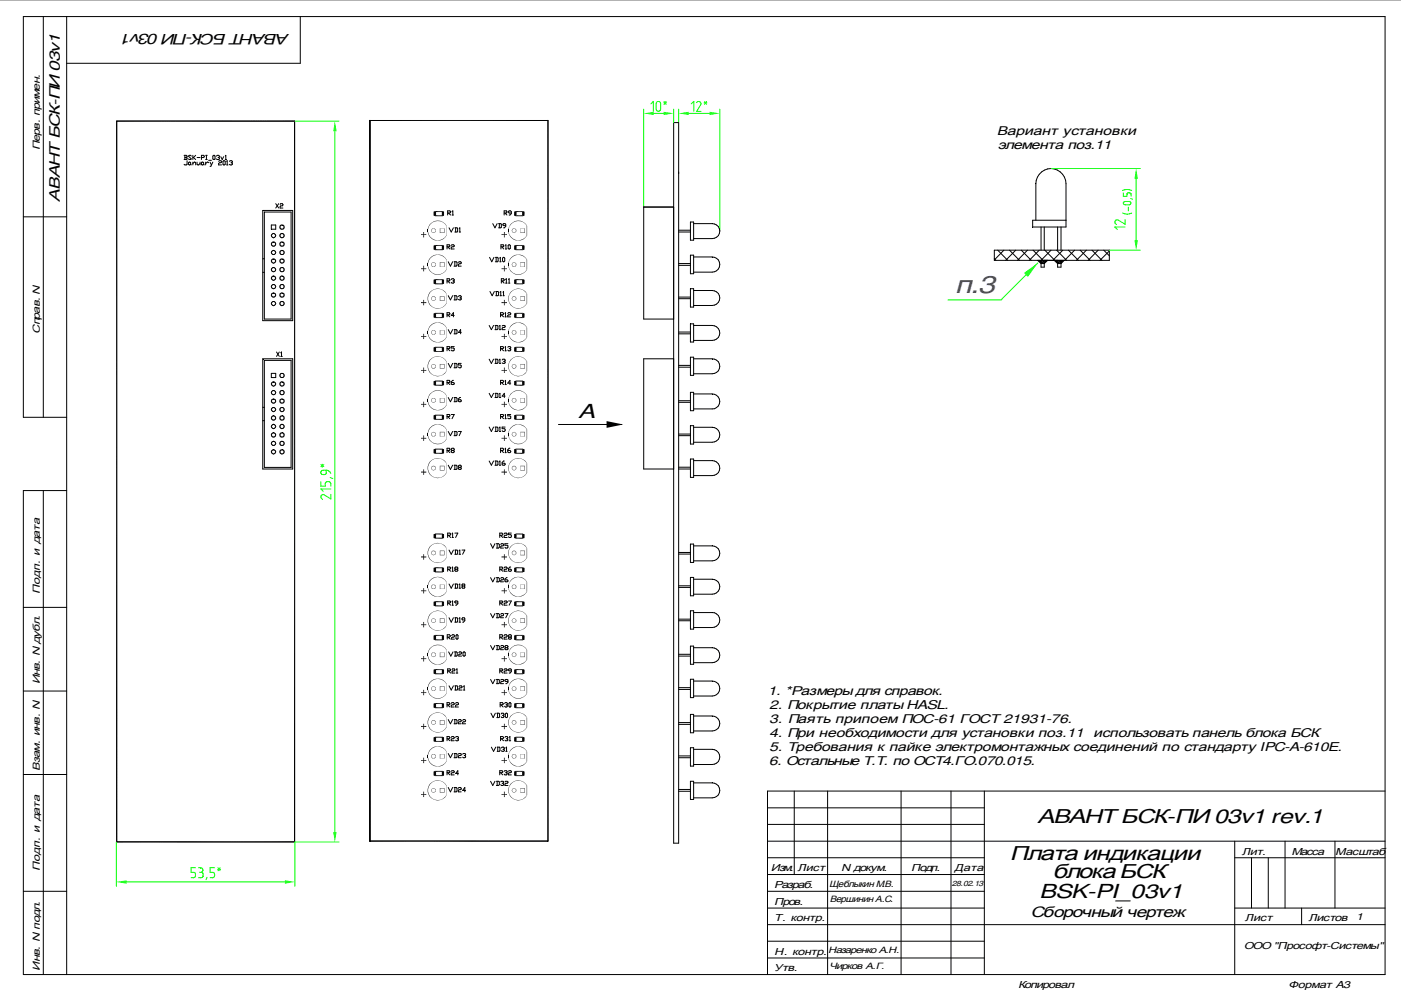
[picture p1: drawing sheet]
<svg xmlns="http://www.w3.org/2000/svg" width="297mm" height="210mm" viewBox="0 0 297 210" stroke-linecap="round" stroke-linejoin="round" font-family="sans-serif">
<defs><g id="words">
<text font-size="5.3" fill="#00f" x="202.4" y="62.2">п.3</text>
<g font-size="4.2">
<text x="122.6" y="88.6">A</text>
<text x="220" y="174.5">АВАНТ БСК-ПИ 03v1 rev.1</text>
<text x="214.1" y="182.3">Плата индикации</text>
<text x="220.3" y="190.4">BSK-PI_03v1</text>
<text x="223.2" y="186.2">блока БСК</text>
</g>
<g font-size="3.2">
<text x="61.3" y="7.3" transform="rotate(180 61.3 7.3)">АВАНТ БСК-ПИ 03v1</text>
<text x="12.7" y="42.8" transform="rotate(-90 12.7 42.8)">АВАНТ БСК-ПИ 03v1</text>
<text x="218.5" y="194.4">Сборочный чертеж</text>
</g>
<g font-size="2.7">
<text x="211.4" y="28.6">Вариант установки</text>
<text x="211.5" y="31.6">элемента поз.11</text>
<text x="162.8" y="147.4">1. *Размеры для справок.</text>
<text x="163.1" y="150.4">2. Покрытие платы HASL.</text>
<text x="163.1" y="153.3">3. Паять припоем ПОС-61 ГОСТ 21931-76.</text>
<text x="163.1" y="156.3">4. При необходимости для установки поз.11</text>
<text x="163.1" y="159.2">5. Требования к пайке электромонтажных соединений по стандарту IPC-A-610E.</text>
<text x="231.8" y="156.3">использовать панель блока БСК</text>
<text x="163" y="162.2">6. Остальные Т.Т. по ОСТ4.ГО.070.015.</text>
</g>
<g font-size="2.1">
<text x="8.5" y="31.8" transform="rotate(-90 8.5 31.8)">Перв. примен.</text>
<text x="8.5" y="70.8" transform="rotate(-90 8.5 70.8)">Справ. N</text>
<text x="8.5" y="126" transform="rotate(-90 8.5 126)">Подп. и дата</text>
<text x="8.5" y="145.1" transform="rotate(-90 8.5 145.1)">Инв. N дубл.</text>
<text x="8.5" y="163.5" transform="rotate(-90 8.5 163.5)">Взам. инв. N</text>
<text x="8.5" y="184.7" transform="rotate(-90 8.5 184.7)">Подп. и дата</text>
<text x="163.4" y="184.7">Изм.</text>
<text x="169.1" y="184.7">Лист</text>
<text x="178.3" y="184.7">N докум.</text>
<text x="193.2" y="184.7">Подп.</text>
<text x="202.4" y="184.7">Дата</text>
<text x="263.3" y="181.2">Лит.</text>
<text x="273.9" y="181.2">Масса</text>
<text x="283.1" y="181.2">Масштаб</text>
<text x="164.2" y="188.3">Разраб.</text>
<text x="164.2" y="191.8">Пров.</text>
<text x="164.2" y="195.4">Т. контр.</text>
<text x="263.9" y="195.4">Лист</text>
<text x="277.4" y="195.4">Листов</text>
<text x="287.6" y="195.1">1</text>
<text x="164.2" y="202.4">Н. контр.</text>
<text x="263.7" y="201.2">ООО &quot;Прософт-Системы&quot;</text>
<text x="8.5" y="206" transform="rotate(-90 8.5 206)">Инв. N подл.</text>
<text x="164.2" y="206">Утв.</text>
<text x="215.9" y="209.5">Копировал</text>
<text x="273.2" y="209.5">Формат A3</text>
</g>
<g font-size="1.9">
<text x="175.8" y="188">Щеблыкин М.В.</text>
<text x="175.9" y="191.2">Вершинин А.С.</text>
<text x="175.6" y="202">Назаренко А.Н.</text>
<text x="175.8" y="205.5">Чирков А.Г.</text>
</g>
<text font-size="1.6" x="201.8" y="187.7">28.02.13</text>
</g></defs>
<path d="M0 0h297v209.9M0 0h.1M0 0v209.9" fill="none" stroke="#fff" stroke-width=".21"/>
<g fill="none" stroke="#000" stroke-width=".21">
<path d="M0 0h297.1M9.2 3.5v85M14.1 3.5v203.1M63.7 3.5v9.9h-49.6M142.8 26h1.1v152.8h-1.1zM4.9 46h9.2M14.1 88.5h-9.2v-85h288.8v203.1h-288.8v-102.6h9.2M118.4 90h13.4M9.2 104v102.6M4.9 128.8h9.2M4.9 146.5h9.2M4.9 164.2h9.2"/>
<path d="M162.7 178.4h131M162.7 174.8h46M162.7 171.3h46M168.4 167.7v17.7M175.5 167.7v38.9M191 167.7v38.9M201.6 167.7v38.9M208.7 167.7v38.9M261.8 178.4v28.2M272.5 178.4v14.1M283 178.4v14.1M293.7 167.7h-131v38.9"/>
<path d="M4.9 189h9.2M162.7 189h46M162.7 192.5h46M162.7 181.9h46M162.7 199.6h46M162.7 196h131M162.7 185.4h46M261.8 192.5h31.9M261.8 181.9h31.9M265.3 181.9v10.6M268.9 181.9v10.6M276 192.5v3.5"/>
<path d="M162.7 203.1h46"/>
</g>
<path d="M128.6 89.3l3.5 .7-3.5 .7zM129.5 90.1v.1z" fill="#000"/>
<path d="M136.5 23.2v20.7M138.6 24h2.1M142.8 23.2v2.8" fill="none" stroke="#0f0" stroke-width=".21"/>
<g fill="#0f0">
<path d="M140.7 23.7l2.1 .3-2.1 .4z"/>
<path d="M136.5 24l2.1-.3v.7z"/>
</g>
<path d="M138 22l.5-.5v2.1M139.1 22v1.1a.49 .49 0 0 0 .5 .5 .49 .49 0 0 0 .5-.5v-1.1" fill="none" stroke="#0f0" stroke-width=".21"/>
<path d="M139.1 22a.49 .49 0 0 1 .5-.5 .49 .49 0 0 1 .5 .5" fill="none" stroke="#0f0" stroke-width=".21"/>
<path d="M140.7 21.8h.6M140.8 21.5l.4 .6M141.2 21.5l-.4 .6M143.9 23.2v2.6M146 24h4.4M152.6 23.2v25.8" fill="none" stroke="#0f0" stroke-width=".21"/>
<g fill="#0f0">
<path d="M143.9 24l2.1-.3v.7z"/>
<path d="M150.4 23.7l2.2 .3-2.2 .4z"/>
</g>
<path d="M146.6 22l.5-.5v2.1M147.7 21.8a.49 .49 0 0 1 .6-.2 .49 .49 0 0 1 .3 .6l-.9 1.4h.9" fill="none" stroke="#0f0" stroke-width=".21"/>
<path d="M149.3 21.8h.6M149.4 21.5l.4 .6M149.8 21.5l-.4 .6" fill="none" stroke="#0f0" stroke-width=".21"/>
<path d="M210.8 53h24.4v2.2h-24.4zM219.6 46.7v-7.8a3.2 3.2 0 0 1 3.2-3.2 3.2 3.2 0 0 1 3.2 3.2v9.2h-7.1v-1.4h7.1M220 55.2l.7 .7h.7l.7-.7M220.7 55.2v1.4h.7v-1.4M220.7 48.1v4.9M221.4 48.1v4.9M223.5 55.2l.7 .7h.8l.6-.7M224.2 55.2v1.4h.8v-1.4M224.2 48.1v4.9M225 48.1v4.9" fill="none" stroke="#000" stroke-width=".21"/>
<path d="M220 55.2h.7v.7zM220.7 55.2l.7 .7h-.7zM220.7 55.2h.7v.7zM221.4 55.2h.7l-.7 .7zM223.5 55.2h.7v.7zM224.2 55.2l.8 .7h-.8zM224.2 55.2h.8v.7zM225 55.2h.6l-.6 .7z" fill="#000"/>
<path d="M217.1 57.9l2.9-2.1-2.1 2.9z" fill="#0f0"/>
<path d="M222.8 35.7h19M240.9 37.9v13M220 55.8l-7.7 7.8h-11.3M235.2 53h6.6" fill="none" stroke="#0f0" stroke-width=".21"/>
<g fill="none" stroke="#000" stroke-width=".21">
<path d="M210.8 54.8l.4 .4M211.5 53l2.2 2.2M212.8 53l-2 2.1M214 53l2.2 2.2M215.3 53l-2.1 2.2M216.5 53l2.1 2.2M217.8 53l-2.1 2.2M219 53l2.1 2.2M220.3 53l-2.1 2.2M221.5 53l2.1 2.2M222.8 53l-2.1 2.2M224 53l2.1 2.2"/>
<path d="M225.3 53l-2.1 2.2M226.5 53l2.1 2.2M227.8 53l-2.1 2.2M229 53l2.1 2.2M230.3 53l-2.1 2.2M231.5 53l2.1 2.2M232.8 53l-2.1 2.2M234 53l1.2 1.2M235.2 53.2l-2 2"/>
</g>
<g fill="#0f0">
<path d="M240.5 50.9h.8l-.4 2.1z"/>
<path d="M240.9 35.7l.4 2.2h-.8z"/>
</g>
<path d="M238.5 48.1h-2.2l.6 .5M238.5 46.6v.9l-1.4-.8a.49 .49 0 0 0-.7 .2 .49 .49 0 0 0 .2 .6" fill="none" stroke="#0f0" stroke-width=".21"/>
<path d="M238 45.2a1.99 1.99 0 0 0 1.9 0" fill="none" stroke="#0f0" stroke-width=".21"/>
<path d="M238.5 42.7h.9l.4 .3v.2l-.4 .2h-.9M239.2 43.9v.8" fill="none" stroke="#0f0" stroke-width=".21"/>
<path d="M238.5 42.7l-.3 .3v.2l.3 .2" fill="none" stroke="#0f0" stroke-width=".21"/>
<path d="M238.2 40.9v.7h.7v-.5M239.2 40.9l.6 .1v.6M239.7 42.1l.4 .1" fill="none" stroke="#0f0" stroke-width=".21"/>
<path d="M239.2 40.9l-.3 .2" fill="none" stroke="#0f0" stroke-width=".21"/>
<path d="M238 40.4a2.34 2.34 0 0 1 1.9 0" fill="none" stroke="#0f0" stroke-width=".21"/>
<g fill="#000">
<path d="M24.6 25.7h.2zM24.7 25.6l.1 .1zM24.8 25.6v.1zM62.4 25.6l.1 .1zM62.5 25.6v.1zM78.4 25.4v.1zM78.4 25.5v.1zM78.4 25.6v-.1zM116.2 25.4v.1zM116.2 25.5v.1zM89.7 49.2l.2 1.1h-.2zM89.7 49.2h.2v1.1z"/>
<path d="M89.7 56.3l.2 1.2h-.2zM89.7 56.3h.2v1.2zM89.3 49.8l1.1-.1v.1zM89.3 49.7h1.1l-1.1 .1zM89.3 57.1l1.1-.2v.2zM89.3 56.9h1.1l-1.1 .2zM90.8 48l-.1 .6zM90.8 55.2l-.1 .6zM90.7 49.2l.1 .6zM91.1 47.5l-.3 .5zM90.7 56.4l.2 .6zM91.1 54.7l-.3 .5z"/>
<path d="M90.8 49.8l.4 .4zM91.1 47.5l.5-.3zM90.8 57l.4 .4zM91.1 54.7l.5-.4zM91.5 48.6l-.1 .3zM91.5 55.8l-.1 .3zM91.4 48.9l.1 .2zM91.5 48.6l.1-.1zM91.4 56.1l.1 .2zM91.5 55.8l.2-.1zM91.1 50.2l.5 .5zM91.6 47.2l.6-.3z"/>
<path d="M91.1 57.5l.5 .3zM91.6 54.3l.6-.2zM91.5 49.1l.2 .2zM91.6 48.5l.3-.1zM91.5 56.3l.1 .3zM91.6 55.7l.3-.1zM91.9 48.4l.3 .1zM91.7 49.3l.2 .1zM91.9 55.6l.3 .1zM91.7 56.5l.2 .1zM91.6 50.6l.5 .3zM92.1 46.9l.6-.1z"/>
<path d="M91.6 57.9l.6 .2zM92.1 54.1l.6-.1zM91.9 44.9l.3 .8h-.3zM91.9 44.9h.3v.8zM91.9 52.1l.3 .8h-.3zM91.9 52.1h.3v.8zM92.2 48.5l.2 .1zM91.9 49.3h.3zM92.2 55.7l.2 .1zM91.9 56.6h.3zM92 44.9l.2 .8h-.2zM92 44.9h.2v.8z"/>
<path d="M92 52.1l.2 .8h-.2zM92 52.1h.2v.8zM92.1 44.9l.2 .8h-.2zM92.1 44.9h.2v.8zM92.1 52.1l.2 .8h-.2zM92.1 52.1h.2v.8zM92.3 48.7l.1 .2zM92.1 49.3l.3-.2zM92.3 55.9l.1 .2zM92.1 56.5l.3-.2zM92.2 44.9l.2 .8h-.2zM92.2 44.9h.2v.8z"/>
<path d="M92.2 52.1l.2 .8h-.2zM92.2 52.1h.2v.8zM92.4 48.9v.2zM92.4 56.1v.2zM92.2 44.7l.3 .9-.3 .2zM92.2 44.7l.3 .3v.6zM92.2 44.7h1.7l-1.4 .3zM92.5 45l1.4-.3-.2 .3zM92.2 51.9l.3 .9-.3 .2zM92.2 51.9l.3 .3v.6zM92.2 51.9h1.7l-1.4 .3zM92.5 52.2l1.4-.3-.2 .3z"/>
<path d="M92.2 59.2h1.7l-1.4 .2zM92.5 59.4l1.4-.2-.2 .2zM92.2 50.8l.5 .2zM92.7 46.8l.6 .1zM92.2 58.1l.5 .2zM92.7 54l.6 .1zM93.3 48.4v1zM93.3 48.4v.9zM93.3 48.4h.9zM93.3 48.5l.9-.1zM92.7 51l.6-.1zM93.3 46.8l.6 .3z"/>
<path d="M93.3 55.6v1zM93.3 55.6h.9zM93.3 55.7l.9-.1zM92.7 58.2l.6-.1zM93.3 54l.6 .2zM93.7 45l.2-.3v1.1zM93.7 45l.2 .8-.2-.2zM92.2 45.8l1.5-.2 .2 .2zM92.2 45.8l.3-.2h1.2zM93.7 52.2l.2-.3v1.1zM93.7 52.2l.2 .8-.2-.2zM92.2 53l1.5-.2 .2 .2z"/>
<path d="M92.2 53l.3-.2h1.2zM93.7 59.4l.2-.2v1.1zM93.7 59.4l.2 .9-.2-.2zM93.3 50.9l.6-.1zM93.8 47.1l.6 .3zM93.3 58.1l.6-.1zM93.9 54.2l.5 .4zM93.7 44.9l.2 .8h-.2zM93.7 44.9h.2v.8zM93.7 52.1l.2 .8h-.2zM93.7 52.1h.2v.8zM93.8 44.9l.2 .8h-.2z"/>
<path d="M93.8 44.9h.2v.8zM93.8 52.1l.2 .8h-.2zM93.8 52.1h.2v.8zM93.9 44.9l.2 .8h-.2zM93.9 44.9h.2v.8zM93.9 52.1l.2 .8h-.2zM93.9 52.1h.2v.8zM93.3 49.4h.9zM93.3 49.4l.8-.1zM94.1 48.5l.1 .9zM93.3 56.6h.9zM93.3 56.6h.8z"/>
<path d="M94.1 55.7l.1-.1v1zM94.1 55.7l.1 .9zM93.8 50.7l.6-.3zM94.4 47.4l.3 .5zM93.8 57.9l.6-.3zM94.4 54.6l.3 .5zM94.7 49.9l-.3 .5zM94.7 47.9v2zM94.7 57.1l-.3 .5zM106.8 49.2l.2 1.1h-.2zM106.8 49.2h.2v1.1zM106.8 56.3l.2 1.2h-.2z"/>
<path d="M106.8 56.3h.2v1.2zM106.3 49.8l1.2-.1v.1zM106.3 49.7h1.2l-1.2 .1zM106.3 57.1l1.2-.2v.2zM106.3 56.9h1.2l-1.2 .2zM107.9 48l-.1 .6zM107.9 55.2l-.1 .6zM107.8 49.2l.1 .6zM108.2 47.5l-.3 .5zM107.8 56.4l.2 .6zM108.2 54.7l-.2 .5zM107.9 49.8l.4 .4z"/>
<path d="M108.2 47.5l.6-.3zM107.9 57l.4 .4zM108.2 54.7l.5-.4zM108.6 48.6l-.1 .3zM108.6 55.8l-.1 .3zM108.5 48.9l.1 .2zM108.6 48.6l.2-.1zM108.5 56.1l.1 .2zM108.6 55.8l.2-.1zM108.2 50.2l.5 .5zM108.7 47.2l.6-.3zM108.2 57.5l.6 .3z"/>
<path d="M108.7 54.3l.6-.2zM108.6 49.1l.2 .2zM108.8 48.5l.2-.1zM108.6 56.3l.2 .3zM108.8 55.7l.2-.1zM109 48.4l.2 .2zM108.8 49.3l.2 .1zM109 55.6l.2 .1zM108.8 56.5l.2 .1zM109 44.9l.2 .8h-.2zM109 44.9h.2v.8zM109 52.1l.2 .8h-.2z"/>
<path d="M109 52.1h.2v.8zM109.2 48.5l.2 .1zM109 49.3h.2zM108.8 50.6l.4 .3zM109.2 46.9l.6-.1zM109.2 55.7l.2 .1zM109 56.6l.2-.1zM108.7 57.9l.6 .2zM109.2 54.1l.6-.1zM109.1 44.9l.2 .8h-.2zM109.1 44.9h.2v.8zM109.1 52.1l.2 .8h-.2z"/>
<path d="M109.1 52.1h.2v.8zM109.2 44.9l.2 .8h-.2zM109.2 44.9h.2v.8zM109.2 52.1l.2 .8h-.2zM109.2 52.1h.2v.8zM109.3 48.7l.2 .2zM109.3 49.1l-.1 .2zM109.3 55.9l.2 .2zM109.3 56.3l-.1 .3zM109.4 48.9v.2zM109.4 56.1v.2zM109.3 44.7l.2 .9-.2 .2z"/>
<path d="M109.3 44.7l.2 .3v.6zM109.3 44.7h1.6l-1.4 .3zM109.5 45l1.4-.3-.2 .3zM109.3 51.9l.2 .9-.2 .2zM109.3 51.9l.2 .3v.6zM109.3 51.9h1.6l-1.4 .3zM109.5 52.2l1.4-.3-.2 .3zM109.3 59.2h1.6l-1.4 .2zM109.5 59.4l1.4-.2-.2 .2zM109.3 50.8l.5 .2zM109.8 46.8h.6zM109.3 58.1l.5 .2z"/>
<path d="M109.8 54h.6zM110.3 48.4v1zM110.3 48.4l.1 .9zM110.3 48.4h1zM110.4 48.5l.9-.1zM110.3 55.6v1zM110.3 55.6l.1 1zM110.3 55.6h1zM110.4 55.7l.9-.1zM109.8 51h.6zM110.4 46.8l.6 .3zM109.8 58.2h.6z"/>
<path d="M110.4 54l.6 .2zM110.7 45l.2-.3v1.1zM110.7 45l.2 .8-.2-.2zM109.3 45.8l1.4-.2 .2 .2zM109.3 45.8l.2-.2h1.2zM110.9 51.9v1.1l-.2-.8zM110.7 52.2l.2 .8-.2-.2zM109.3 53l1.4-.2 .2 .2zM109.3 53l.2-.2h1.2zM110.7 59.4l.2-.2v1.1zM110.7 59.4l.2 .9-.2-.2zM110.4 50.9l.6-.1z"/>
<path d="M111 47.1l.4 .3zM110.4 58.1l.6-.1zM111 54.2l.4 .4zM110.8 44.9l.2 .8h-.2zM110.8 44.9h.2v.8zM110.8 52.1l.2 .8h-.2zM110.8 52.1h.2v.8zM110.9 44.9l.2 .8h-.2zM110.9 44.9h.2v.8zM110.9 52.1l.2 .8h-.2zM110.9 52.1h.2v.8zM111 44.9l.2 .8h-.2z"/>
<path d="M111 44.9h.2v.8zM111 52.1l.2 .8h-.2zM111 52.1h.2v.8zM110.3 49.4h1zM110.4 49.3h.8zM111.2 48.5l.1 .9zM110.3 56.6h1zM110.3 56.6h.9zM111.2 55.7l.1-.1v1zM111.2 55.7l.1 .9zM110.9 50.7l.5-.3zM111.4 47.4l.3 .5z"/>
<path d="M110.9 57.9l.5-.3zM111.4 54.7l.3 .4zM111.7 49.9l-.3 .5zM111.7 47.9l.1 2zM111.7 57.1l-.3 .5zM89.7 70.8l.2 1.1h-.2zM89.7 70.8h.2v1.1zM89.7 77.9l.2 1.2h-.2zM89.7 77.9h.2v1.2zM89.7 63.6l.2 1.1h-.2zM89.7 63.6h.2v1.1zM89.3 64.3l1.1-.2v.2z"/>
<path d="M89.3 64.1h1.1l-1.1 .2zM89.3 71.4l1.1-.2v.2zM89.3 71.2h1.1l-1.1 .2zM89.3 78.6l1.1-.2v.2zM89.3 78.4h1.1l-1.1 .2zM90.8 69.6l-.1 .6zM90.7 77.4v.6zM90.8 76.8l-.1 .6zM90.7 63l.1 .6zM90.8 62.4v.6zM90.7 70.8l.2 .5zM91.1 69.1l-.3 .5z"/>
<path d="M90.7 78l.1 .5zM91.1 76.3l-.2 .5zM90.7 63.6l.1 .6zM91.1 61.9l-.2 .6zM90.8 71.3l.4 .5zM91.1 69.1l.5-.4zM90.8 78.5l.4 .5zM91.1 76.3l.5-.4zM90.8 64.2l.4 .4zM91.1 61.9l.5-.3zM91.5 70.2l-.1 .3zM91.5 77.4l-.1 .3z"/>
<path d="M91.5 63.1l-.1 .2zM91.4 70.5l.1 .2zM91.5 70.2l.1-.1zM91.4 77.7l.1 .2zM91.5 77.4l.2-.1zM91.4 63.3l.1 .2zM91.6 62.9l-.1 .2zM91.1 71.8l.5 .5zM91.6 68.7l.6-.2zM91.1 79l.5 .4zM91.6 75.9l.6-.2zM91.1 64.7l.5 .3z"/>
<path d="M91.6 61.6l.6-.3zM91.5 70.7l.1 .2zM91.6 70.1l.3-.1zM91.5 77.9l.1 .2zM91.6 77.3l.3-.1zM91.5 63.5l.2 .2zM91.6 62.9l.3-.1zM91.9 70l.3 .1zM91.7 70.8l.2 .2zM91.9 77.2l.3 .1zM91.7 78l.2 .1zM91.9 62.8l.3 .1z"/>
<path d="M91.6 63.7l.3 .1zM91.6 72.2l.5 .3zM92.1 68.5l.6-.1zM91.6 79.4l.6 .2zM92.1 75.6l.6-.1zM91.6 65.1l.6 .2zM92.1 61.3l.6-.1zM91.9 59.3l.3 .9h-.3zM91.9 59.3h.3v.9zM91.9 66.5l.3 .8h-.3zM91.9 66.5h.3v.8zM92.2 70.1l.2 .1z"/>
<path d="M91.9 70.9h.3zM91.9 73.7l.3 .8h-.3zM91.9 73.7h.3v.8zM92.2 77.3l.2 .1zM91.9 78.1h.3zM92.2 62.9l.2 .2zM91.9 63.7h.3zM92 59.3l.2 .9h-.2zM92 59.3h.2v.9zM92 66.5l.2 .8h-.2zM92 66.5h.2v.8zM92 73.7l.2 .8h-.2z"/>
<path d="M92 73.7h.2v.8zM92.1 59.3l.2 .9h-.2zM92.1 59.3h.2v.9zM92.1 66.5l.2 .8h-.2zM92.1 66.5h.2v.8zM92.1 73.7l.2 .8h-.2zM92.1 73.7h.2v.8zM92.3 70.3l.1 .2zM92.1 70.8l.3-.1zM92.3 77.5l.1 .2zM92.1 78l.3-.1zM92.3 63.1l.1 .2z"/>
<path d="M92.1 63.7l.3-.2zM92.2 59.3l.2 .9h-.2zM92.2 59.3h.2v.9zM92.2 66.5l.2 .8h-.2zM92.2 66.5h.2v.8zM92.4 70.5v.2zM92.2 73.7l.2 .8h-.2zM92.2 73.7h.2v.8zM92.4 77.7v.2zM92.4 63.3v.2zM92.2 59.2l.3 .9-.3 .2zM92.2 59.2l.3 .2v.7z"/>
<path d="M92.2 66.3l.3 .9-.3 .2zM92.2 66.3l.3 .2v.7zM92.2 66.3h1.7l-1.4 .2zM92.5 66.5l1.4-.2-.2 .2zM92.2 73.5l.3 .9-.3 .2zM92.2 73.5l.3 .2v.7zM92.2 73.5h1.7l-1.4 .2zM92.5 73.7l1.4-.2-.2 .2zM92.2 72.4l.5 .2zM92.7 68.4l.6 .1zM92.1 79.7l.6 .1zM92.7 75.5l.6 .1z"/>
<path d="M92.1 65.3l.6 .1zM92.7 61.2l.6 .1zM93.3 70v1zM93.3 70v.9zM93.3 70h.9zM93.3 70.1l.9-.1zM92.7 72.6l.6-.1zM93.3 68.4l.6 .2zM93.3 77.2v.9zM93.3 77.2h.9zM93.3 77.3l.9-.1zM92.7 79.7h.6z"/>
<path d="M93.3 75.6l.6 .2zM93.3 62.8v1zM93.3 62.8v.9zM93.3 62.8h.9zM93.3 62.9l.9-.1zM92.7 65.4l.6-.1zM93.3 61.3l.6 .2zM92.2 60.3l1.5-.2 .2 .2zM92.2 60.3l.3-.2h1.2zM93.7 66.5l.2-.2v1.1zM93.7 66.5l.2 .9-.2-.2zM92.2 67.4l1.5-.2 .2 .2z"/>
<path d="M92.2 67.4l.3-.2h1.2zM93.7 73.7l.2-.2v1.1zM93.7 73.7l.2 .9-.2-.2zM92.2 74.6l1.5-.2 .2 .2zM92.2 74.6l.3-.2h1.2zM93.3 72.5l.6-.2zM93.9 68.6l.5 .4zM93.3 79.7l.6-.2zM93.9 75.8l.5 .4zM93.3 65.3l.6-.1zM93.9 61.5l.4 .4zM93.7 59.3l.2 .9h-.2z"/>
<path d="M93.7 59.3h.2v.9zM93.7 66.5l.2 .8h-.2zM93.7 66.5h.2v.8zM93.7 73.7l.2 .8h-.2zM93.7 73.7h.2v.8zM93.8 59.3l.2 .9h-.2zM93.8 59.3h.2v.9zM93.8 66.5l.2 .8h-.2zM93.8 66.5h.2v.8zM93.8 73.7l.2 .8h-.2zM93.8 73.7h.2v.8zM93.9 59.3l.2 .9h-.2z"/>
<path d="M93.9 59.3h.2v.9zM93.9 66.5l.2 .8h-.2zM93.9 66.5h.2v.8zM93.9 73.7l.2 .8h-.2zM93.9 73.7h.2v.8zM93.3 71h.9zM93.3 71l.8-.1zM94.1 70.1l.1 .9zM93.3 78.1h.9zM93.3 78.1h.8zM94.1 77.3l.1-.1v.9zM94.1 77.3l.1 .8z"/>
<path d="M93.3 63.8h.9zM93.3 63.8l.8-.1zM94.1 62.9l.1-.1v1zM94.1 62.9l.1 .9zM93.8 72.3l.6-.3zM94.4 69l.3 .5zM93.8 79.5l.5-.4zM94.4 76.2l.3 .5zM93.8 65.1l.6-.3zM94.4 61.8l.3 .5zM94.7 69.5v2zM94.7 71.5l-.3 .5z"/>
<path d="M94.7 78.7l-.3 .5zM94.7 76.7v2zM94.7 64.3l-.3 .5zM94.7 62.3v2zM106.8 70.8l.2 1.1h-.2zM106.8 70.8h.2v1.1zM106.8 77.9l.2 1.2h-.2zM106.8 77.9h.2v1.2zM106.8 63.6l.2 1.1h-.2zM106.8 63.6h.2v1.1zM106.3 71.4l1.2-.2v.2zM106.3 71.2h1.2l-1.2 .2z"/>
<path d="M106.3 64.3l1.2-.2v.2zM106.3 64.1h1.2l-1.2 .2zM106.3 78.6l1.2-.2v.2zM106.3 78.4h1.2l-1.2 .2zM107.9 69.6l-.1 .6zM107.8 77.4v.6zM107.9 76.8l-.1 .6zM107.8 63l.1 .6zM107.9 62.4v.6zM107.8 70.8l.2 .5zM108.2 69.1l-.3 .5zM107.8 78l.1 .5z"/>
<path d="M108.2 76.3l-.2 .5zM107.8 63.6l.1 .6zM108.2 61.9l-.2 .6zM107.9 71.3l.4 .5zM108.2 69.1l.5-.4zM107.9 78.5l.4 .5zM108.2 76.3l.6-.4zM107.9 64.2l.4 .4zM108.2 61.9l.6-.3zM108.6 70.2l-.1 .3zM108.6 77.4l-.1 .3zM108.6 63.1l-.1 .2z"/>
<path d="M108.5 70.5l.1 .2zM108.6 70.2l.2-.1zM108.5 77.7l.1 .2zM108.6 77.4l.2-.1zM108.5 63.3l.1 .2zM108.8 62.9l-.2 .2zM108.2 71.8l.5 .5zM108.7 68.7l.6-.2zM108.2 79l.6 .4zM108.7 75.9l.6-.2zM108.2 64.7l.6 .3zM108.7 61.6l.6-.3z"/>
<path d="M108.6 70.7l.2 .2zM108.8 70.1l.2-.1zM108.6 77.9l.2 .2zM108.8 77.3l.2-.1zM108.6 63.5l.2 .2zM108.8 62.9l.2-.1zM109 70l.2 .1zM108.8 70.8l.2 .2zM109 77.2l.2 .1zM108.8 78l.2 .1zM109 62.8l.2 .1zM108.8 63.7l.2 .1z"/>
<path d="M109 59.3l.2 .9h-.2zM109 59.3h.2v.9zM109 66.5l.2 .8h-.2zM109 66.5h.2v.8zM109.2 70.1l.2 .1zM109 70.9l.2-.1zM108.8 72.2l.4 .3zM109.2 68.5l.6-.1zM109 73.7l.2 .8h-.2zM109 73.7h.2v.8zM109.2 77.3l.2 .1zM109 78.1h.2z"/>
<path d="M108.7 79.4l.6 .2zM109.2 75.6l.6-.1zM109.2 62.9l.2 .2zM109 63.7h.2zM108.7 65.1l.6 .2zM109.2 61.3l.6-.1zM109.1 59.3l.2 .9h-.2zM109.1 59.3h.2v.9zM109.1 66.5l.2 .8h-.2zM109.1 66.5h.2v.8zM109.1 73.7l.2 .8h-.2zM109.1 73.7h.2v.8z"/>
<path d="M109.2 59.3l.2 .9h-.2zM109.2 59.3h.2v.9zM109.2 66.5l.2 .8h-.2zM109.2 66.5h.2v.8zM109.2 73.7l.2 .8h-.2zM109.2 73.7h.2v.8zM109.3 70.3l.2 .2zM109.3 70.7l-.1 .2zM109.3 77.5l.2 .2zM109.3 77.9l-.1 .2zM109.3 63.1l.2 .2zM109.3 63.5l-.1 .2z"/>
<path d="M109.4 70.5v.2zM109.4 77.7v.2zM109.4 63.3v.2zM109.3 59.2l.2 .9-.2 .2zM109.3 59.2l.2 .2v.7zM109.3 66.3l.2 .9-.2 .2zM109.3 66.3l.2 .2v.7zM109.3 66.3h1.6l-1.4 .2zM109.5 66.5l1.4-.2-.2 .2zM109.3 73.5l.2 .9-.2 .2zM109.3 73.5l.2 .2v.7zM109.3 73.5h1.6l-1.4 .2z"/>
<path d="M109.5 73.7l1.4-.2-.2 .2zM109.3 72.4l.5 .2zM109.8 68.4h.6zM109.2 79.7l.6 .1zM109.8 75.5l.6 .1zM109.3 65.3l.5 .1zM109.8 61.2l.6 .1zM110.3 70v1zM110.3 70l.1 .9zM110.3 70h1zM110.4 70.1l.9-.1zM110.3 77.2v.9z"/>
<path d="M110.3 77.2l.1 .9zM110.3 77.2h1zM110.4 77.3l.9-.1zM110.3 62.8v1zM110.3 62.8l.1 .9zM110.3 62.8h1zM110.4 62.9l.9-.1zM109.8 72.6h.6zM110.4 68.4l.6 .2zM109.8 79.7h.6zM110.4 75.6l.6 .2zM109.8 65.4h.6z"/>
<path d="M110.4 61.3l.6 .2zM109.3 60.3l1.4-.2 .2 .2zM109.3 60.3l.2-.2h1.2zM110.7 66.5l.2-.2v1.1zM110.7 66.5l.2 .9-.2-.2zM109.3 67.4l1.4-.2 .2 .2zM109.3 67.4l.2-.2h1.2zM110.9 73.5v1.1l-.2-.9zM110.7 73.7l.2 .9-.2-.2zM109.3 74.6l1.4-.2 .2 .2zM109.3 74.6l.2-.2h1.2zM110.4 72.5l.6-.2z"/>
<path d="M111 68.6l.4 .4zM110.4 79.7l.6-.2zM111 75.8l.4 .4zM110.4 65.3l.6-.1zM110.9 61.5l.5 .4zM110.8 59.3l.2 .9h-.2zM110.8 59.3h.2v.9zM110.8 66.5l.2 .8h-.2zM110.8 66.5h.2v.8zM110.8 73.7l.2 .8h-.2zM110.8 73.7h.2v.8zM110.9 59.3l.2 .9h-.2z"/>
<path d="M110.9 59.3h.2v.9zM110.9 66.5l.2 .8h-.2zM110.9 66.5h.2v.8zM110.9 73.7l.2 .8h-.2zM110.9 73.7h.2v.8zM111 59.3l.2 .9h-.2zM111 59.3h.2v.9zM111 66.5l.2 .8h-.2zM111 66.5h.2v.8zM110.3 71h1zM110.4 70.9h.8zM111.2 70.1l.1 .9z"/>
<path d="M111 73.7l.2 .8h-.2zM111 73.7h.2v.8zM110.3 78.1h1zM110.4 78.1h.8zM111.2 77.3l.1-.1v.9zM111.2 77.3l.1 .8zM110.3 63.8h1zM110.4 63.7h.8zM111.2 62.9l.1-.1v1zM111.2 62.9l.1 .9zM110.9 72.3l.5-.3zM111.4 69l.3 .5z"/>
<path d="M110.9 79.5l.5-.4zM111.4 76.2l.3 .5zM110.9 65.1l.5-.3zM111.4 61.8l.4 .5zM111.7 71.5l-.3 .5zM111.7 69.5l.1 2zM111.7 78.7l-.3 .5zM111.7 76.7l.1 2zM111.7 64.3l-.3 .5zM111.7 62.3l.1 2zM89.7 85.2l.2 1.1h-.2zM89.7 85.2h.2v1.1z"/>
<path d="M89.7 92.3l.2 1.2h-.2zM89.7 92.3h.2v1.2zM89.3 85.8l1.1-.2v.2zM89.3 85.6h1.1l-1.1 .2zM89.3 93l1.1-.2v.2zM89.3 92.8h1.1l-1.1 .2zM89.3 100.2l1.1-.2v.2zM89.3 100h1.1l-1.1 .2zM90.7 98.9l.1 .6zM90.8 98.4v.6zM90.8 91.2l-.1 .6zM90.8 84l-.1 .6z"/>
<path d="M91.1 97.9l-.2 .5zM90.7 92.4l.2 .5zM91.1 90.7l-.3 .5zM90.7 85.2l.1 .6zM91.1 83.5l-.3 .5zM91.1 97.9l.5-.4zM90.8 92.9l.4 .5zM91.1 90.7l.5-.4zM90.8 85.8l.4 .4zM91.1 83.5l.5-.3zM91.5 84.6l-.1 .3zM91.5 99l-.1 .2z"/>
<path d="M91.5 91.8l-.1 .3zM91.4 84.9l.1 .2zM91.5 84.6l.1-.1zM91.4 99.2l.1 .3zM91.6 98.8l-.1 .3zM91.4 92.1l.1 .2zM91.5 91.8l.2-.1zM91.6 97.5l.6-.2zM91.1 93.4l.5 .4zM91.6 90.3l.6-.2zM91.1 86.2l.5 .5zM91.6 83.1l.6-.2z"/>
<path d="M91.5 85.1l.2 .2zM91.6 84.5l.3-.1zM91.5 99.5l.2 .1zM91.6 98.8h.3zM91.5 92.3l.1 .2zM91.6 91.7l.3-.1zM91.9 84.4l.3 .1zM91.6 85.3l.3 .1zM91.9 98.8h.3zM91.6 99.7h.3zM91.9 91.6l.3 .1zM91.7 92.4l.2 .1z"/>
<path d="M92.1 97.2l.6-.1zM91.6 93.8l.6 .2zM92.1 90h.6zM91.6 86.6l.5 .3zM92.1 82.8h.6zM91.9 80.8l.3 .9h-.3zM91.9 80.8h.3v.9zM92.2 84.5l.2 .1zM91.9 85.3h.3zM91.9 88.1l.3 .8h-.3zM91.9 88.1h.3v.8zM91.9 95.2l.3 .9h-.3z"/>
<path d="M91.9 95.2h.3v.9zM92.2 98.8l.2 .2zM91.9 99.7h.3zM92.2 91.7l.2 .1zM91.9 92.5h.3zM92 80.8l.2 .9h-.2zM92 80.8h.2v.9zM92 88.1l.2 .8h-.2zM92 88.1h.2v.8zM92 95.2l.2 .9h-.2zM92 95.2h.2v.9zM92.1 80.8l.2 .9h-.2z"/>
<path d="M92.1 80.8h.2v.9zM92.1 88.1l.2 .8h-.2zM92.1 88.1h.2v.8zM92.1 95.2l.2 .9h-.2zM92.1 95.2h.2v.9zM92.3 84.7l.1 .2zM92.1 85.3l.3-.2zM92.3 99.1l.1 .1zM92.1 99.6l.3-.1zM92.3 91.9l.1 .2zM92.1 92.4l.3-.1zM92.2 80.8l.2 .9h-.2z"/>
<path d="M92.2 80.8h.2v.9zM92.4 84.9v.2zM92.2 88.1l.2 .8h-.2zM92.2 88.1h.2v.8zM92.2 95.2l.2 .9h-.2zM92.2 95.2h.2v.9zM92.4 99.2v.3zM92.4 92.1v.2zM92.2 80.7l.3 .9-.3 .2zM92.2 80.7l.3 .2v.7zM92.2 80.7h1.7l-1.4 .2zM92.5 80.9l1.4-.2-.2 .2z"/>
<path d="M92.2 87.9l.3 .9-.3 .2zM92.2 87.9l.3 .2v.7zM92.2 87.9h1.7l-1.4 .2zM92.5 88.1l1.4-.2-.2 .2zM92.2 95.1l.3 .9-.3 .2zM92.2 95.1l.3 .2v.7zM92.2 95.1h1.7l-1.4 .2zM92.5 95.3l1.4-.2-.2 .2zM92.7 97.1l.6 .1zM92.2 94l.5 .2zM92.7 90l.6 .1zM92.2 86.8l.5 .2z"/>
<path d="M92.7 82.8l.6 .1zM93.3 84.4v1zM93.3 84.4v.9zM93.3 84.4h.9zM93.3 84.5l.9-.1zM93.3 98.8v.9zM93.3 98.8h.9zM93.3 97.2l.6 .2zM93.3 91.6v.9zM93.3 91.6h.9zM93.3 91.7l.9-.1zM92.7 94.1h.6z"/>
<path d="M93.3 90l.6 .2zM92.7 87l.6-.1zM93.3 82.8l.6 .3zM93.7 80.9l.2-.2v1.1zM93.7 80.9l.2 .9-.2-.2zM92.2 81.8l1.5-.2 .2 .2zM92.2 81.8l.3-.2h1.2zM93.7 88.1l.2-.2v1.1zM93.7 88.1l.2 .9-.2-.2zM92.2 89l1.5-.2 .2 .2zM92.2 89l.3-.2h1.2zM93.7 95.3l.2-.2v1.1z"/>
<path d="M93.7 95.3l.2 .9-.2-.2zM92.2 96.2l1.5-.2 .2 .2zM92.2 96.2l.3-.2h1.2zM93.9 97.4l.4 .4zM93.3 94.1l.6-.2zM93.9 90.2l.5 .4zM93.3 86.9l.6-.2zM93.9 83.1l.5 .3zM93.7 80.8l.2 .9h-.2zM93.7 80.8h.2v.9zM93.7 88.1l.2 .8h-.2zM93.7 88.1h.2v.8z"/>
<path d="M93.7 95.2l.2 .9h-.2zM93.7 95.2h.2v.9zM93.8 80.8l.2 .9h-.2zM93.8 80.8h.2v.9zM93.8 88.1l.2 .8h-.2zM93.8 88.1h.2v.8zM93.8 95.2l.2 .9h-.2zM93.8 95.2h.2v.9zM93.9 80.8l.2 .9h-.2zM93.9 80.8h.2v.9zM93.9 88.1l.2 .8h-.2zM93.9 88.1h.2v.8z"/>
<path d="M93.9 95.2l.2 .9h-.2zM93.9 95.2h.2v.9zM93.3 85.4h.9zM93.3 85.4l.8-.1zM94.1 84.5l.1 .9zM93.3 99.7h.9zM93.3 99.7h.8zM94.1 98.8h.1v.9zM94.1 98.8l.1 .9zM93.3 92.5h.9zM93.3 92.5h.8zM94.1 91.7l.1-.1v.9z"/>
<path d="M94.1 91.7l.1 .8zM94.4 97.7l.3 .6zM93.8 93.9l.6-.3zM94.4 90.6l.3 .5zM93.8 86.7l.6-.3zM94.4 83.4l.3 .5zM94.7 83.9v2zM94.7 93l-.3 .6zM94.7 91.1v1.9zM94.7 85.9l-.3 .5zM106.8 85.2l.2 1.1h-.2zM106.8 85.2h.2v1.1z"/>
<path d="M106.8 92.3l.2 1.2h-.2zM106.8 92.3h.2v1.2zM106.3 85.8l1.2-.2v.2zM106.3 85.6h1.2l-1.2 .2zM106.3 100.2l1.2-.2v.2zM106.3 100h1.2l-1.2 .2zM106.3 93l1.2-.2v.2zM106.3 92.8h1.2l-1.2 .2zM107.8 98.9l.1 .6zM107.9 98.4v.6zM107.9 91.2l-.1 .6zM107.9 84l-.1 .6z"/>
<path d="M108.2 97.9l-.2 .5zM107.8 92.4l.2 .5zM108.2 90.7l-.2 .5zM107.8 85.2l.1 .6zM108.2 83.5l-.3 .5zM108.2 97.9l.6-.4zM107.9 92.9l.4 .5zM108.2 90.7l.5-.4zM107.9 85.8l.4 .4zM108.2 83.5l.6-.3zM108.6 84.6l-.1 .3zM108.6 99l-.1 .2z"/>
<path d="M108.6 91.8l-.1 .3zM108.5 84.9l.1 .2zM108.6 84.6l.2-.1zM108.5 99.2l.1 .3zM108.8 98.8l-.2 .3zM108.5 92.1l.1 .2zM108.6 91.8l.2-.1zM108.7 97.5l.6-.2zM108.2 93.4l.6 .4zM108.7 90.3l.6-.2zM108.2 86.2l.5 .5zM108.7 83.1l.6-.2z"/>
<path d="M108.6 85.1l.2 .2zM108.8 84.5l.2-.1zM108.6 99.5l.2 .1zM108.8 98.8h.2zM108.6 92.3l.2 .2zM108.8 91.7l.2-.1zM109 84.4l.2 .1zM108.8 85.3l.2 .1zM109 98.8l.2 .1zM108.8 99.7h.2zM109 91.6l.2 .1zM108.8 92.4l.2 .1z"/>
<path d="M109 80.8l.2 .9h-.2zM109 80.8h.2v.9zM109 88.1l.2 .8h-.2zM109 88.1h.2v.8zM109.2 84.5l.2 .1zM109 85.3h.2zM109 95.2l.2 .9h-.2zM109 95.2h.2v.9zM109.2 98.8l.2 .2zM109 99.7l.2-.1zM109.2 97.2l.6-.1zM109.2 91.7l.2 .1z"/>
<path d="M109 92.5l.2-.1zM108.7 93.8l.6 .2zM109.2 90h.6zM108.8 86.6l.4 .3zM109.2 82.8h.6zM109.1 80.8l.2 .9h-.2zM109.1 80.8h.2v.9zM109.1 88.1l.2 .8h-.2zM109.1 88.1h.2v.8zM109.1 95.2l.2 .9h-.2zM109.1 95.2h.2v.9zM109.2 80.8l.2 .9h-.2z"/>
<path d="M109.2 80.8h.2v.9zM109.2 88.1l.2 .8h-.2zM109.2 88.1h.2v.8zM109.2 95.2l.2 .9h-.2zM109.2 95.2h.2v.9zM109.3 84.7l.2 .2zM109.3 85.1l-.1 .2zM109.3 99.1l.2 .1zM109.3 99.4l-.1 .3zM109.3 91.9l.2 .2zM109.3 92.3l-.1 .2zM109.4 84.9v.2z"/>
<path d="M109.4 99.2v.3zM109.4 92.1v.2zM109.3 80.7l.2 .9-.2 .2zM109.3 80.7l.2 .2v.7zM109.3 80.7h1.6l-1.4 .2zM109.5 80.9l1.4-.2-.2 .2zM109.3 87.9l.2 .9-.2 .2zM109.3 87.9l.2 .2v.7zM109.3 87.9h1.6l-1.4 .2zM109.5 88.1l1.4-.2-.2 .2zM109.3 95.1l.2 .9-.2 .2zM109.3 95.1l.2 .2v.7z"/>
<path d="M109.3 95.1h1.6l-1.4 .2zM109.5 95.3l1.4-.2-.2 .2zM109.8 97.1l.6 .1zM109.3 94l.5 .2zM109.8 90h.6zM109.3 86.8l.5 .2zM109.8 82.8h.6zM110.3 84.4v1zM110.3 84.4l.1 .9zM110.3 84.4h1zM110.4 84.5l.9-.1zM110.3 98.8v.9z"/>
<path d="M110.3 98.8l.1 .9zM110.3 98.8h1zM110.4 98.8h.9zM110.3 91.6v.9zM110.3 91.6l.1 .9zM110.3 91.6h1zM110.4 91.7l.9-.1zM110.4 97.2l.6 .2zM109.8 94.1h.6zM110.4 90l.6 .2zM109.8 87h.6zM110.4 82.8l.6 .3z"/>
<path d="M110.7 80.9l.2-.2v1.1zM110.7 80.9l.2 .9-.2-.2zM109.3 81.8l1.4-.2 .2 .2zM109.3 81.8l.2-.2h1.2zM110.7 88.1l.2-.2v1.1zM110.7 88.1l.2 .9-.2-.2zM109.3 89l1.4-.2 .2 .2zM109.3 89l.2-.2h1.2zM110.9 95.1v1.1l-.2-.9zM110.7 95.3l.2 .9-.2-.2zM109.3 96.2l1.4-.2 .2 .2zM109.3 96.2l.2-.2h1.2z"/>
<path d="M111 97.4l.4 .4zM110.4 94.1l.6-.2zM111 90.2l.4 .4zM110.4 86.9l.6-.2zM111 83.1l.4 .3zM110.8 80.8l.2 .9h-.2zM110.8 80.8h.2v.9zM110.8 88.1l.2 .8h-.2zM110.8 88.1h.2v.8zM110.8 95.2l.2 .9h-.2zM110.8 95.2h.2v.9zM110.9 80.8l.2 .9h-.2z"/>
<path d="M110.9 80.8h.2v.9zM110.9 88.1l.2 .8h-.2zM110.9 88.1h.2v.8zM110.9 95.2l.2 .9h-.2zM110.9 95.2h.2v.9zM111 80.8l.2 .9h-.2zM111 80.8h.2v.9zM111 88.1l.2 .8h-.2zM111 88.1h.2v.8zM110.3 85.4h1zM110.4 85.3h.8zM111.2 84.5l.1 .9z"/>
<path d="M111 95.2l.2 .9h-.2zM111 95.2h.2v.9zM110.3 99.7h1zM110.4 99.7h.8zM111.2 98.8h.1v.9zM111.2 98.8l.1 .9zM110.3 92.5h1zM110.4 92.5h.8zM111.2 91.7l.1-.1v.9zM111.2 91.7l.1 .8zM111.4 97.7l.4 .6zM110.9 93.9l.5-.3z"/>
<path d="M111.4 90.6l.3 .5zM110.9 86.7l.5-.3zM111.4 83.4l.3 .5zM111.7 83.9l.1 2zM111.7 93l-.3 .6zM111.7 91.1l.1 1.9zM111.7 85.9l-.3 .5zM89.7 99.5l.2 1.2h-.2zM89.7 99.5h.2v1.2zM89.7 117.5l.2 1.2h-.2zM89.7 117.5h.2v1.2zM89.3 118.2l1.1-.2v.2z"/>
<path d="M89.3 118h1.1l-1.1 .2zM90.7 116.9l.1 .6zM90.8 116.4v.6zM90.7 99.5l.1 .6zM90.7 117.5l.1 .6zM91.1 115.9l-.2 .5zM90.8 100.1l.4 .5zM90.8 118.1l.4 .5zM91.1 115.9l.5-.4zM91.5 117l-.1 .2zM91.4 117.2l.1 .3zM91.6 116.8l-.1 .3z"/>
<path d="M91.1 100.6l.5 .4zM91.1 118.6l.5 .4zM91.6 115.5l.6-.2zM91.5 117.5l.2 .1zM91.6 116.8h.3zM91.9 116.8h.3zM91.6 117.6l.3 .1zM91.9 113.2h.3v.9zM91.9 113.2l.3 .9h-.3zM92 113.2h.2v.9zM92 113.2l.2 .9h-.2zM92.1 113.2h.2v.9z"/>
<path d="M92.1 113.2l.2 .9h-.2zM91.6 101l.6 .2zM91.6 119l.6 .2zM92.1 115.2l.6-.1zM92.2 113.2h.2v.9zM92.2 113.2l.2 .9h-.2zM92.2 116.8l.2 .2zM91.9 117.6h.3zM92.3 117.1l.1 .1zM92.1 117.6l.3-.1zM92.4 117.2v.3zM92.2 113.1l.3 .9-.3 .2z"/>
<path d="M92.2 113.1l.3 .2v.7zM92.2 113.1h1.7l-1.4 .2zM92.5 113.3l1.4-.2-.2 .2zM92.1 101.3l.6 .1zM92.1 119.3l.6 .1zM92.7 115.1l.6 .1zM92.7 101.3h.6zM93.3 116.8v.9zM93.3 116.8v.8zM93.3 116.8h.9zM92.7 119.3h.6zM93.3 115.2l.6 .2z"/>
<path d="M93.7 113.3l.2-.2v1.1zM93.7 113.3l.2 .9-.2-.2zM92.2 114.2l1.5-.2 .2 .2zM92.2 114.2l.3-.2h1.2zM93.7 113.2h.2v.9zM93.7 113.2l.2 .9h-.2zM93.8 113.2h.2v.9zM93.8 113.2l.2 .9h-.2zM93.3 101.3l.6-.2zM93.9 113.2h.2v.9zM93.9 113.2l.2 .9h-.2zM93.3 119.3l.6-.2z"/>
<path d="M93.9 115.4l.4 .4zM93.3 117.7h.9zM93.3 117.7l.8-.1zM94.1 116.8h.1v.9zM94.1 116.8l.1 .9zM93.8 101l.6-.3zM93.8 119l.6-.3zM94.4 115.7l.3 .5zM94.7 98.3v1.9zM94.7 100.2l-.3 .5zM94.7 118.2l-.3 .5zM94.7 116.2v2z"/>
<path d="M106.8 99.5l.2 1.2h-.2zM106.8 99.5h.2v1.2zM106.8 117.5l.2 1.2h-.2zM106.8 117.5h.2v1.2zM106.3 118.2l1.2-.2v.2zM106.3 118h1.2l-1.2 .2zM107.8 116.9l.1 .6zM107.9 116.4v.6zM107.8 99.5l.1 .6zM107.8 117.5l.1 .6zM108.2 115.9l-.2 .5zM107.9 100.1l.4 .5z"/>
<path d="M108 118.1l.3 .5zM108.2 115.9l.6-.4zM108.6 117l-.1 .2zM108.5 117.2l.1 .3zM108.8 116.8l-.2 .3zM108.2 100.6l.6 .4zM108.2 118.6l.6 .4zM108.7 115.5l.6-.2zM108.6 117.4l.2 .2zM108.8 116.8h.2zM109 116.8l.2 .1zM108.8 117.6l.2 .1z"/>
<path d="M108.7 101l.6 .2zM109 113.2l.2 .9h-.2zM109 113.2h.2v.9zM109.2 116.8l.2 .2zM109 117.6h.2zM108.7 119l.6 .2zM109.2 115.2l.6-.1zM109.1 113.2l.2 .9h-.2zM109.1 113.2h.2v.9zM109.2 113.2l.2 .9h-.2zM109.2 113.2h.2v.9zM109.3 117.1l.2 .1z"/>
<path d="M109.3 117.4l-.1 .2zM109.4 117.2v.3zM109.3 113.1l.2 .9-.2 .2zM109.3 113.1l.2 .2v.7zM109.3 113.1h1.6l-1.4 .2zM109.5 113.3l1.4-.2-.2 .2zM109.2 101.3l.6 .1zM109.2 119.3l.6 .1zM109.8 115.1l.6 .1zM110.3 116.8v.9zM110.3 116.8l.1 .8zM110.3 116.8h1z"/>
<path d="M110.4 116.8h.9zM109.8 101.3h.6zM109.8 119.3h.6zM110.4 115.2l.6 .2zM110.7 113.3l.2-.2v1.1zM110.7 113.3l.2 .9-.2-.2zM109.3 114.2l1.4-.2 .2 .2zM109.3 114.2l.2-.2h1.2zM110.4 101.3l.6-.2zM110.4 119.3l.6-.2zM110.9 115.4l.5 .4zM110.8 113.2l.2 .9h-.2z"/>
<path d="M110.8 113.2h.2v.9zM110.9 113.2l.2 .9h-.2zM110.9 113.2h.2v.9zM111 113.2l.2 .9h-.2zM111 113.2h.2v.9zM110.3 117.7h1zM110.4 117.6h.8zM111.2 116.8h.1v.9zM111.2 116.8l.1 .9zM110.9 101l.5-.3zM110.9 119l.5-.3zM111.4 115.7l.4 .5z"/>
<path d="M111.7 100.2l-.3 .5zM111.7 98.3l.1 1.9zM111.7 118.2l-.3 .5zM111.7 116.2l.1 2zM89.7 124.7l.2 1.1h-.2zM89.7 124.7h.2v1.1zM89.7 131.9l.2 1.1h-.2zM89.7 131.9h.2v1.1zM89.3 125.3l1.1-.1v.1zM89.3 125.2h1.1l-1.1 .1zM89.3 139.7l1.1-.1v.1zM89.3 139.6h1.1l-1.1 .1z"/>
<path d="M89.3 132.5l1.1-.1v.1zM89.3 132.4h1.1l-1.1 .1zM90.8 123.6l-.1 .5zM90.7 131.3v.6zM90.8 130.7l-.1 .6zM90.8 138l-.1 .5zM90.7 124.7l.2 .6zM91.1 123.1l-.3 .5zM90.7 131.9l.1 .6zM91.1 130.2l-.2 .6zM90.7 139.1l.1 .6zM91.1 137.5l-.3 .5z"/>
<path d="M90.8 125.3l.4 .4zM91.1 123.1l.5-.5zM90.8 132.5l.4 .4zM91.1 130.2l.5-.3zM91.1 137.5l.5-.4zM91.5 124.2l-.1 .2zM91.5 138.6l-.1 .2zM91.5 131.4l-.1 .2zM91.4 124.4l.1 .3zM91.5 124.2l.1-.2zM91.4 138.8l.1 .3zM91.5 138.6l.1-.2z"/>
<path d="M91.4 131.6l.1 .2zM91.5 131.4l.2-.2zM91.1 125.8l.5 .4zM91.6 122.6l.6-.1zM91.1 133l.5 .3zM91.6 129.8l.6-.2zM91.6 137.1l.6-.2zM91.5 124.7l.1 .1zM91.6 124h.3zM91.5 139.1l.2 .1zM91.6 138.4l.3-.1zM91.5 131.8l.2 .2z"/>
<path d="M91.6 131.2l.3-.1zM91.9 124h.3zM91.7 124.8l.2 .1zM91.9 138.3l.3 .1zM91.6 139.2l.3 .1zM91.9 131.1l.3 .1zM91.6 132l.3 .1zM91.9 127.6h.3v.8zM91.9 127.6l.3 .8h-.3zM91.9 134.7h.3v.9zM91.9 134.7l.3 .9h-.3zM91.9 120.4h.3v.8z"/>
<path d="M91.9 120.4l.3 .8h-.3zM92 127.6h.2v.8zM92 127.6l.2 .8h-.2zM92 134.7h.2v.9zM92 134.7l.2 .9h-.2zM92 120.4h.2v.8zM92 120.4l.2 .8h-.2zM92.1 127.6h.2v.8zM92.1 127.6l.2 .8h-.2zM92.1 134.7h.2v.9zM92.1 134.7l.2 .9h-.2zM92.1 120.4h.2v.8z"/>
<path d="M92.1 120.4l.2 .8h-.2zM91.6 126.1l.5 .3zM92.1 122.4l.6-.1zM91.6 133.3l.6 .3zM92.1 129.6l.6-.1zM92.1 136.8l.6-.1zM92.2 124l.2 .2zM91.9 124.8h.3zM92.2 127.6h.2v.8zM92.2 127.6l.2 .8h-.2zM92.2 134.7h.2v.9zM92.2 134.7l.2 .9h-.2z"/>
<path d="M92.2 138.4l.2 .2zM91.9 139.2h.3zM92.2 131.2l.2 .2zM91.9 132h.3zM92.2 120.4h.2v.8zM92.2 120.4l.2 .8h-.2zM92.3 124.2l.1 .2zM92.1 124.8l.3-.1zM92.3 138.6l.1 .2zM92.1 139.2l.3-.1zM92.3 131.4l.1 .2zM92.1 132l.3-.2z"/>
<path d="M92.4 124.4v.3zM92.4 138.8v.3zM92.4 131.6v.2zM92.2 127.5l.3 .9-.3 .2zM92.2 127.5l.3 .2v.7zM92.2 127.5h1.7l-1.4 .2zM92.5 127.7l1.4-.2-.2 .2zM92.2 134.6l.3 1-.3 .2zM92.2 134.6l.3 .2v.8zM92.2 134.6h1.7l-1.4 .2zM92.5 134.8l1.4-.2-.2 .2zM92.2 120.3l.3 .9-.3 .2z"/>
<path d="M92.2 120.3l.3 .2v.7zM92.2 120.3h1.7l-1.4 .2zM92.5 120.5l1.4-.2-.2 .2zM92.2 126.4l.5 .1zM92.7 122.3l.6 .1zM92.1 133.6l.6 .1zM92.7 129.5l.6 .1zM92.7 136.7l.6 .1zM93.3 124v.9zM93.3 124v.8zM93.3 124h.9zM92.7 126.5l.6-.1z"/>
<path d="M93.3 122.3l.6 .3zM93.3 138.3v1zM93.3 138.3v.9zM93.3 138.3h.9zM93.3 138.4l.9-.1zM93.3 131.1v1zM93.3 131.1v.9zM93.3 131.1h.9zM93.3 131.2l.9-.1zM92.7 133.6h.6zM93.3 129.5l.6 .3zM93.3 136.7l.6 .3z"/>
<path d="M93.7 127.7l.2-.2v1.1zM93.7 127.7l.2 .9-.2-.2zM92.2 128.6l1.5-.2 .2 .2zM92.2 128.6l.3-.2h1.2zM93.7 134.8l.2-.2v1.2zM93.7 134.8l.2 1-.2-.2zM92.2 135.8l1.5-.2 .2 .2zM92.2 135.8l.3-.2h1.2zM93.7 120.5l.2-.2v1.1zM93.7 120.5l.2 .9-.2-.2zM92.2 121.4l1.5-.2 .2 .2zM92.2 121.4l.3-.2h1.2z"/>
<path d="M93.7 127.6h.2v.8zM93.7 127.6l.2 .8h-.2zM93.7 134.7h.2v.9zM93.7 134.7l.2 .9h-.2zM93.7 120.4h.2v.8zM93.7 120.4l.2 .8h-.2zM93.8 127.6h.2v.8zM93.8 127.6l.2 .8h-.2zM93.8 134.7h.2v.9zM93.8 134.7l.2 .9h-.2zM93.8 120.4h.2v.8zM93.8 120.4l.2 .8h-.2z"/>
<path d="M93.9 127.6h.2v.8zM93.9 127.6l.2 .8h-.2zM93.3 126.4l.6-.1zM93.9 122.6l.5 .3zM93.9 134.7h.2v.9zM93.9 134.7l.2 .9h-.2zM93.3 133.6l.6-.2zM93.9 129.8l.5 .3zM93.9 120.4h.2v.8zM93.9 120.4l.2 .8h-.2zM93.9 137l.5 .3zM93.3 124.9h.9z"/>
<path d="M93.3 124.9l.8-.1zM94.1 124l.1 .9zM93.3 139.3h.9zM93.3 139.3l.8-.1zM94.1 138.4l.1 .9zM93.3 132.1h.9zM93.3 132h.8l-.8 .1zM94.1 131.2l.1-.1v1zM94.1 131.2l.1 .9zM93.8 126.2l.6-.3zM94.4 122.9l.3 .5zM93.8 133.4l.5-.4z"/>
<path d="M94.4 130.1l.3 .5zM94.3 137.4l.4 .4zM94.7 123.4v2zM94.7 125.4l-.3 .5zM94.7 137.8v2zM94.7 132.6l-.3 .5zM94.7 130.6v2zM94.7 139.8l-.3 .5zM106.8 124.7l.2 1.1h-.2zM106.8 124.7h.2v1.1zM106.8 131.9l.2 1.1h-.2zM106.8 131.9h.2v1.1z"/>
<path d="M106.3 125.3l1.2-.1v.1zM106.3 125.2h1.2l-1.2 .1zM106.3 139.7l1.2-.1v.1zM106.3 139.6h1.2l-1.2 .1zM106.3 132.5l1.2-.1v.1zM106.3 132.4h1.2l-1.2 .1zM107.9 123.6l-.1 .5zM107.8 131.3v.6zM107.9 130.7l-.1 .6zM107.9 138l-.1 .5zM107.8 124.7l.2 .6zM108.2 123.1l-.3 .5z"/>
<path d="M107.8 131.9l.1 .6zM108.2 130.2l-.2 .6zM107.8 139.1l.1 .6zM108.2 137.5l-.3 .5zM107.9 125.3l.4 .4zM108.2 123.1l.5-.5zM107.9 132.5l.4 .4zM108.2 130.2l.6-.3zM108.2 137.5l.6-.4zM108.6 124.2l-.1 .2zM108.6 138.6l-.1 .2zM108.6 131.4l-.1 .2z"/>
<path d="M108.5 124.4l.1 .3zM108.6 124.2l.2-.2zM108.5 138.8l.1 .3zM108.6 138.6l.2-.2zM108.5 131.6l.1 .2zM108.6 131.4l.2-.2zM108.2 125.8l.5 .4zM108.7 122.6l.6-.1zM108.2 133l.6 .3zM108.7 129.8l.6-.2zM108.7 137.1l.6-.2zM108.6 124.7l.2 .1z"/>
<path d="M108.8 124h.2zM108.6 139.1l.2 .1zM108.8 138.4l.2-.1zM108.6 131.8l.2 .2zM108.8 131.2l.2-.1zM109 124l.2 .1zM108.8 124.8l.2 .1zM109 138.3l.2 .2zM108.8 139.2l.2 .1zM109 131.1l.2 .1zM108.8 132l.2 .1zM109 127.6l.2 .8h-.2z"/>
<path d="M109 127.6h.2v.8zM109.2 124l.2 .2zM109 124.8h.2zM108.8 126.1l.4 .3zM109.2 122.4l.6-.1zM109 134.7l.2 .9h-.2zM109 134.7h.2v.9zM109.2 138.4l.2 .2zM109 139.2h.2zM109.2 131.2l.2 .2zM109 132h.2zM108.7 133.3l.6 .3z"/>
<path d="M109.2 129.6l.6-.1zM109 120.4l.2 .8h-.2zM109 120.4h.2v.8zM109.2 136.8l.6-.1zM109.1 127.6l.2 .8h-.2zM109.1 127.6h.2v.8zM109.1 134.7l.2 .9h-.2zM109.1 134.7h.2v.9zM109.1 120.4l.2 .8h-.2zM109.1 120.4h.2v.8zM109.2 127.6l.2 .8h-.2zM109.2 127.6h.2v.8z"/>
<path d="M109.2 134.7l.2 .9h-.2zM109.2 134.7h.2v.9zM109.2 120.4l.2 .8h-.2zM109.2 120.4h.2v.8zM109.3 124.2l.2 .2zM109.2 124.8l.2-.1zM109.3 138.6l.2 .2zM109.3 139l-.1 .2zM109.3 131.4l.2 .2zM109.3 131.8l-.1 .2zM109.4 124.4v.3zM109.4 138.8v.3z"/>
<path d="M109.4 131.6v.2zM109.3 127.5l.2 .9-.2 .2zM109.3 127.5l.2 .2v.7zM109.3 127.5h1.6l-1.4 .2zM109.5 127.7l1.4-.2-.2 .2zM109.3 134.6l.2 1-.2 .2zM109.3 134.6l.2 .2v.8zM109.3 134.6h1.6l-1.4 .2zM109.5 134.8l1.4-.2-.2 .2zM109.3 120.3l.2 .9-.2 .2zM109.3 120.3l.2 .2v.7zM109.3 120.3h1.6l-1.4 .2z"/>
<path d="M109.5 120.5l1.4-.2-.2 .2zM109.3 126.4l.5 .1zM109.8 122.3h.6zM109.2 133.6l.6 .1zM109.8 129.5h.6zM109.8 136.7h.6zM110.3 124v.9zM110.3 124l.1 .8zM110.3 124h1zM110.4 124h.9zM110.3 138.3v1zM110.3 138.3l.1 .9z"/>
<path d="M110.3 138.3h1zM110.4 138.4l.9-.1zM110.3 131.1v1zM110.3 131.1l.1 .9zM110.3 131.1h1zM110.4 131.2l.9-.1zM109.8 126.5h.6zM110.4 122.3l.6 .3zM109.8 133.6h.6zM110.4 129.6l.6 .2zM110.4 136.7l.6 .3zM110.9 127.5v1.1l-.2-.9z"/>
<path d="M110.7 127.7l.2 .9-.2-.2zM109.3 128.6l1.4-.2 .2 .2zM109.3 128.6l.2-.2h1.2zM110.7 134.8l.2-.2v1.2zM110.7 134.8l.2 1-.2-.2zM109.3 135.8l1.4-.2 .2 .2zM109.3 135.8l.2-.2h1.2zM110.7 120.5l.2-.2v1.1zM110.7 120.5l.2 .9-.2-.2zM109.3 121.4l1.4-.2 .2 .2zM109.3 121.4l.2-.2h1.2zM110.4 126.4l.6-.1z"/>
<path d="M111 122.6l.4 .3zM110.4 133.6l.6-.2zM110.9 129.8l.5 .3zM110.9 137l.5 .3zM110.8 127.6l.2 .8h-.2zM110.8 127.6h.2v.8zM110.8 134.7l.2 .9h-.2zM110.8 134.7h.2v.9zM110.8 120.4l.2 .8h-.2zM110.8 120.4h.2v.8zM110.9 127.6l.2 .8h-.2zM110.9 127.6h.2v.8z"/>
<path d="M110.9 134.7l.2 .9h-.2zM110.9 134.7h.2v.9zM110.9 120.4l.2 .8h-.2zM110.9 120.4h.2v.8zM111 127.6l.2 .8h-.2zM111 127.6h.2v.8zM110.3 124.9h1zM110.4 124.8h.8zM111.2 124l.1 .9zM111 134.7l.2 .9h-.2zM111 134.7h.2v.9zM110.3 139.3h1z"/>
<path d="M110.4 139.2h.8zM111.2 138.4l.1 .9zM110.3 132.1h1zM110.4 132h.8zM111.2 131.2l.1-.1v1zM111.2 131.2l.1 .9zM111 120.4l.2 .8h-.2zM111 120.4h.2v.8zM110.9 126.2l.5-.3zM111.4 122.9l.3 .5zM110.9 133.4l.5-.4zM111.4 130.2l.3 .4z"/>
<path d="M111.4 137.3l.3 .5zM111.7 125.4l-.3 .5zM111.7 123.4l.1 2zM111.7 137.8l.1 2zM111.7 132.6l-.3 .5zM111.7 130.6l.1 2zM111.7 139.8l-.3 .5zM89.7 146.3l.2 1.1h-.2zM89.7 146.3h.2v1.1zM89.7 153.5l.2 1.1h-.2zM89.7 153.5h.2v1.1zM89.7 139.1l.2 1.2h-.2z"/>
<path d="M89.7 139.1h.2v1.2zM89.3 146.9l1.1-.1v.1zM89.3 146.8h1.1l-1.1 .1zM89.3 154.1l1.1-.2v.2zM89.3 153.9h1.1l-1.1 .2zM90.8 145.1l-.1 .6zM90.7 152.9l.1 .6zM90.8 152.3v.6zM90.7 146.3l.2 .6zM91.1 144.7l-.3 .4zM90.7 153.5l.1 .6zM91.1 151.8l-.2 .6z"/>
<path d="M91.1 159l-.3 .5zM90.8 146.9l.4 .4zM91.1 144.7l.5-.5zM90.8 154.1l.4 .4zM91.1 151.8l.5-.3zM91.1 159l.5-.4zM90.8 139.7l.4 .4zM91.5 145.8l-.1 .2zM91.5 153l-.1 .2zM91.4 146l.1 .3zM91.5 145.8l.2-.2zM91.4 153.2l.1 .2z"/>
<path d="M91.6 152.7l-.1 .3zM91.1 147.4l.5 .3zM91.6 144.2l.6-.1zM91.1 154.6l.5 .3zM91.6 151.4l.6-.2zM91.6 158.6l.6-.2zM91.1 140.2l.5 .4zM91.5 146.3l.1 .1zM91.6 145.6l.3-.1zM91.5 153.4l.2 .1zM91.6 152.7h.3zM91.6 159.9h.3z"/>
<path d="M91.9 145.5l.3 .1zM91.7 146.3l.2 .2zM91.9 152.7h.3zM91.6 153.6l.3 .1zM91.9 159.9h.3zM91.9 142h.3v.8zM91.9 142l.3 .8h-.3zM91.9 156.3h.3v.9zM91.9 156.3l.3 .9h-.3zM91.9 149.2h.3v.8zM91.9 149.2l.3 .8h-.3zM92 142h.2v.8z"/>
<path d="M92 142l.2 .8h-.2zM92 156.3h.2v.9zM92 156.3l.2 .9h-.2zM92 149.2h.2v.8zM92 149.2l.2 .8h-.2zM92.1 142h.2v.8zM92.1 142l.2 .8h-.2zM92.1 156.3h.2v.9zM92.1 156.3l.2 .9h-.2zM92.1 149.2h.2v.8zM92.1 149.2l.2 .8h-.2zM91.6 147.7l.6 .3z"/>
<path d="M92.1 144l.6-.1zM91.6 154.9l.6 .3zM92.1 151.2l.6-.2zM92.1 158.3l.6-.1zM91.6 140.5l.5 .3zM92.2 142h.2v.8zM92.2 142l.2 .8h-.2zM92.1 145.6l.3 .2zM91.9 146.4h.3zM92.2 152.7l.2 .3zM91.9 153.6h.3zM92.2 156.3h.2v.9z"/>
<path d="M92.2 156.3l.2 .9h-.2zM92.2 149.2h.2v.8zM92.2 149.2l.2 .8h-.2zM92.2 159.9l.2 .2zM92.3 145.8l.1 .2zM92.1 146.3h.3zM92.3 153l.1 .2zM92.1 153.5l.3-.1zM92.4 146v.3zM92.4 153.2v.2zM92.2 141.9l.3 .8-.3 .3zM92.2 141.9l.3 .2v.6z"/>
<path d="M92.2 141.9h1.7l-1.4 .2zM92.5 142.1l1.4-.2-.2 .2zM92.2 156.2l.3 .9-.3 .2zM92.2 156.2l.3 .2v.7zM92.2 156.2h1.7l-1.4 .2zM92.5 156.4l1.4-.2-.2 .2zM92.2 149.1l.3 .8-.3 .3zM92.2 149.1l.3 .2v.6zM92.2 149.1h1.7l-1.4 .2zM92.5 149.3l1.4-.2-.2 .2zM92.2 148l.5 .1zM92.7 143.9l.6 .1z"/>
<path d="M92.1 155.2l.6 .1zM92.7 151l.6 .2zM92.7 158.2l.6 .2zM92.2 140.8l.5 .1zM93.3 145.5v1zM93.3 145.5v.9zM93.3 145.5h.9zM93.3 145.6l.9-.1zM92.7 148l.6 .1zM93.3 143.9l.6 .2zM93.3 152.7v1zM93.3 152.7v.9z"/>
<path d="M93.3 152.7h.9zM93.3 152.8l.9-.1zM92.7 155.2h.6zM93.3 151.1l.6 .2zM93.3 159.9h.9zM93.3 158.3l.6 .2zM92.7 140.9l.6-.1zM93.7 142.1l.2-.2v1.1zM93.7 142.1l.2 .9-.2-.3zM92.2 143l1.5-.3 .2 .3zM92.2 143l.3-.3h1.2zM93.7 156.4l.2-.2v1.1z"/>
<path d="M93.7 156.4l.2 .9-.2-.2zM92.2 157.3l1.5-.2 .2 .2zM92.2 157.3l.3-.2h1.2zM93.7 149.3l.2-.2v1.1zM93.7 149.3l.2 .9-.2-.3zM92.2 150.2l1.5-.3 .2 .3zM92.2 150.2l.3-.3h1.2zM93.7 142h.2v.8zM93.7 142l.2 .8h-.2zM93.7 156.3h.2v.9zM93.7 156.3l.2 .9h-.2zM93.7 149.2h.2v.8z"/>
<path d="M93.7 149.2l.2 .8h-.2zM93.8 142h.2v.8zM93.8 142l.2 .8h-.2zM93.8 156.3h.2v.9zM93.8 156.3l.2 .9h-.2zM93.8 149.2h.2v.8zM93.8 149.2l.2 .8h-.2zM93.9 142h.2v.8zM93.9 142l.2 .8h-.2zM93.3 148l.6-.2zM93.9 144.1l.5 .4zM93.9 156.3h.2v.9z"/>
<path d="M93.9 156.3l.2 .9h-.2zM93.3 155.2l.6-.2zM93.9 151.3l.4 .5zM93.9 149.2h.2v.8zM93.9 149.2l.2 .8h-.2zM93.9 158.5l.5 .4zM93.3 140.8l.6-.1zM93.3 146.5h.9zM93.3 146.5l.8-.1zM94.2 145.5v1zM94.1 145.6l.1 .9zM93.3 153.7h.9z"/>
<path d="M93.3 153.6h.8l-.8 .1zM94.1 152.8l.1-.1v1zM94.1 152.8l.1 .9zM94.1 159.9l.1 .9zM93.8 147.8l.6-.3zM94.4 144.5l.3 .5zM93.8 155l.6-.4zM94.4 151.7l.3 .5zM94.3 158.9l.4 .5zM93.8 140.6l.6-.3zM94.7 145v2zM94.7 147l-.3 .5z"/>
<path d="M94.7 152.2v2zM94.7 154.1l-.3 .5zM106.8 146.3l.2 1.1h-.2zM106.8 146.3h.2v1.1zM106.8 153.5l.2 1.1h-.2zM106.8 153.5h.2v1.1zM106.8 139.1l.2 1.2h-.2zM106.8 139.1h.2v1.2zM106.3 146.9l1.2-.1v.1zM106.3 146.8h1.2l-1.2 .1zM106.3 154.1l1.2-.2v.2zM106.3 153.9h1.2l-1.2 .2z"/>
<path d="M107.9 145.1l-.1 .6zM107.8 152.9l.1 .6zM107.9 152.3v.6zM107.8 146.3l.2 .6zM108.2 144.7l-.2 .5zM107.8 153.5l.1 .6zM108.2 151.8l-.2 .6zM108.2 159l-.3 .5zM107.9 146.9l.4 .4zM108.2 144.7l.5-.5zM107.9 154.1l.4 .4zM108.2 151.8l.6-.3z"/>
<path d="M108.2 159l.5-.4zM107.9 139.7l.4 .4zM108.6 145.8l-.1 .2zM108.6 153l-.1 .2zM108.5 146l.1 .3zM108.6 145.8l.2-.2zM108.5 153.2l.1 .2zM108.8 152.7l-.2 .3zM108.2 147.4l.6 .3zM108.7 144.2l.6-.1zM108.2 154.6l.6 .3zM108.7 151.4l.6-.2z"/>
<path d="M108.7 158.6l.6-.2zM108.2 140.2l.5 .4zM108.6 146.3l.2 .1zM108.8 145.6l.2-.1zM108.6 153.4l.2 .1zM108.8 152.7h.2zM108.8 159.9h.2zM109 145.5l.2 .1zM108.8 146.3l.2 .2zM109 152.7l.2 .1zM108.8 153.6l.2 .1zM109 159.9l.2 .1z"/>
<path d="M109 142l.2 .8h-.2zM109 142h.2v.8zM109.2 145.6l.2 .2zM109 146.4l.2-.1zM108.7 147.7l.6 .3zM109.2 144l.6-.1zM109 156.3l.2 .9h-.2zM109 156.3h.2v.9zM109.2 152.7l.2 .3zM109 153.6l.2-.1zM108.7 154.9l.6 .3zM109.2 151.2l.6-.2z"/>
<path d="M109 149.2l.2 .8h-.2zM109 149.2h.2v.8zM109.2 159.9l.2 .2zM109.2 158.3l.6-.1zM108.8 140.5l.4 .3zM109.1 142l.2 .8h-.2zM109.1 142h.2v.8zM109.1 156.3l.2 .9h-.2zM109.1 156.3h.2v.9zM109.1 149.2l.2 .8h-.2zM109.1 149.2h.2v.8zM109.2 142l.2 .8h-.2z"/>
<path d="M109.2 142h.2v.8zM109.2 156.3l.2 .9h-.2zM109.2 156.3h.2v.9zM109.2 149.2l.2 .8h-.2zM109.2 149.2h.2v.8zM109.3 145.8l.2 .2zM109.3 146.2l-.1 .2zM109.3 153l.2 .2zM109.3 153.4l-.1 .2zM109.4 146v.3zM109.4 153.2v.2zM109.3 141.9l.2 .8-.2 .3z"/>
<path d="M109.3 141.9l.2 .2v.6zM109.3 141.9h1.6l-1.4 .2zM109.5 142.1l1.4-.2-.2 .2zM109.3 156.2l.2 .9-.2 .2zM109.3 156.2l.2 .2v.7zM109.3 156.2h1.6l-1.4 .2zM109.5 156.4l1.4-.2-.2 .2zM109.3 149.1l.2 .8-.2 .3zM109.3 149.1l.2 .2v.6zM109.3 149.1h1.6l-1.4 .2zM109.5 149.3l1.4-.2-.2 .2zM109.3 148l.5 .1z"/>
<path d="M109.8 143.9h.6zM109.2 155.2l.6 .1zM109.8 151l.6 .1zM109.8 158.2l.6 .1zM109.3 140.8l.5 .1zM110.3 145.5v1zM110.3 145.5l.1 .9zM110.3 145.5h1zM110.4 145.6l.9-.1zM110.3 152.7v1zM110.3 152.7l.1 .9zM110.3 152.7h1z"/>
<path d="M110.4 152.8l.9-.1zM110.3 159.9h1zM110.4 159.9h.9zM109.8 148l.6 .1zM110.4 143.9l.6 .2zM109.8 155.2h.6zM110.4 151.1l.6 .2zM110.4 158.3l.6 .2zM109.8 140.9h.6zM110.9 141.9v1.1l-.2-.9zM110.7 142.1l.2 .9-.2-.3zM109.3 143l1.4-.3 .2 .3z"/>
<path d="M109.3 143l.2-.3h1.2zM110.7 156.4l.2-.2v1.1zM110.7 156.4l.2 .9-.2-.2zM109.3 157.3l1.4-.2 .2 .2zM109.3 157.3l.2-.2h1.2zM110.7 149.3l.2-.2v1.1zM110.7 149.3l.2 .9-.2-.3zM109.3 150.2l1.4-.3 .2 .3zM109.3 150.2l.2-.3h1.2zM110.4 148l.6-.2zM111 144.1l.4 .4zM110.4 155.2l.6-.2z"/>
<path d="M110.9 151.4l.5 .4zM111 158.5l.4 .4zM110.4 140.8l.6-.1zM110.8 142l.2 .8h-.2zM110.8 142h.2v.8zM110.8 156.3l.2 .9h-.2zM110.8 156.3h.2v.9zM110.8 149.2l.2 .8h-.2zM110.8 149.2h.2v.8zM110.9 142l.2 .8h-.2zM110.9 142h.2v.8zM110.9 156.3l.2 .9h-.2z"/>
<path d="M110.9 156.3h.2v.9zM110.9 149.2l.2 .8h-.2zM110.9 149.2h.2v.8zM111 142l.2 .8h-.2zM111 142h.2v.8zM110.3 146.5h1zM110.3 146.5l.9-.1zM111.3 145.5v1zM111.2 145.6l.1 .9zM111 156.3l.2 .9h-.2zM111 156.3h.2v.9zM110.3 153.7h1z"/>
<path d="M110.4 153.6h.8zM111.2 152.8l.1-.1v1zM111.2 152.8l.1 .9zM111 149.2l.2 .8h-.2zM111 149.2h.2v.8zM111.2 159.9l.1 .9zM110.9 147.8l.5-.3zM111.4 144.6l.3 .4zM110.9 155l.5-.4zM111.4 151.7l.4 .5zM111.4 158.9l.3 .5zM110.9 140.6l.5-.3z"/>
<path d="M111.7 147l-.3 .5zM111.7 145l.1 2zM111.7 154.1l-.3 .5zM111.7 152.2l.1 2zM24.6 178.5h.2zM24.7 178.4l.1 .1zM24.8 178.4v.1zM62.4 178.4l.1 .1zM62.5 178.4v.1zM78.4 178.3v.1zM89.7 160.7l.2 1.1h-.2zM89.7 160.7h.2v1.1z"/>
<path d="M89.7 167.9l.2 1.1h-.2zM89.7 167.9h.2v1.1zM89.3 168.5l1.1-.1v.1zM89.3 168.4h1.1l-1.1 .1zM89.3 161.3l1.1-.1v.1zM89.3 161.2h1.1l-1.1 .1zM90.7 167.3v.6zM90.8 166.7l-.1 .6zM90.8 159.5l-.1 .6zM90.7 167.9l.1 .5zM91.1 166.2l-.2 .6zM90.7 160.7l.2 .5z"/>
<path d="M90.8 168.4l.4 .5zM91.1 166.2l.5-.3zM90.8 161.2l.4 .5zM91.5 167.3l-.1 .3zM91.5 160.1l-.1 .3zM91.4 167.6l.1 .2zM91.5 167.3l.2-.1zM91.4 160.4l.1 .2zM91.5 160.1l.1-.2zM91.1 169l.5 .3zM91.6 165.8l.6-.2zM91.1 161.8l.5 .4z"/>
<path d="M91.5 167.8l.2 .1zM91.6 167.2l.3-.1zM91.5 160.6l.1 .2zM91.9 167.1l.3 .1zM91.6 168l.3 .1zM91.7 160.7l.2 .1zM91.9 163.6h.3v.8zM91.9 163.6l.3 .8h-.3zM92 163.6h.2v.8zM92 163.6l.2 .8h-.2zM92.1 163.6h.2v.8zM92.1 163.6l.2 .8h-.2z"/>
<path d="M91.6 169.3l.6 .2zM92.1 165.6l.6-.2zM91.6 162.1l.5 .3zM92.2 163.6h.2v.8zM92.2 163.6l.2 .8h-.2zM92.1 167.2l.3 .1zM91.9 168h.3zM91.9 160.8h.3zM92.3 167.4l.1 .2zM92.1 167.9l.3-.1zM92.3 160.1l.1 .3zM92.1 160.7l.3-.1z"/>
<path d="M92.4 167.6v.2zM92.4 160.4v.2zM92.2 163.4l.3 .9-.3 .2zM92.2 163.4l.3 .3v.6zM92.2 163.4h1.7l-1.4 .3zM92.5 163.7l1.4-.3-.2 .3zM92.1 169.6l.6 .1zM92.7 165.4l.6 .2zM92.2 162.3l.5 .2zM93.3 167.1v1zM93.3 167.1v.9zM93.3 167.1h.9z"/>
<path d="M93.3 167.2l.9-.1zM93.3 159.9v.9zM92.7 169.6h.6zM93.3 165.5l.6 .2zM92.7 162.5l.6-.1zM93.7 163.7l.2-.3v1.1zM93.7 163.7l.2 .8-.2-.2zM92.2 164.5l1.5-.2 .2 .2zM92.2 164.5l.3-.2h1.2zM93.7 163.6h.2v.8zM93.7 163.6l.2 .8h-.2zM93.8 163.6h.2v.8z"/>
<path d="M93.8 163.6l.2 .8h-.2zM93.9 163.6h.2v.8zM93.9 163.6l.2 .8h-.2zM93.3 169.6l.6-.2zM93.9 165.7l.5 .4zM93.3 162.4l.6-.1zM93.3 168.1h.9zM93.3 168.1l.8-.1zM94.1 167.2l.1-.1v1zM94.1 167.2l.1 .9zM93.3 160.8h.9zM93.3 160.8h.8z"/>
<path d="M93.8 169.4l.5-.4zM94.4 166.1l.3 .5zM93.8 162.2l.6-.3zM94.7 166.6v2zM94.7 159.4v2zM94.7 168.6l-.3 .5zM94.7 161.4l-.3 .5zM106.8 160.7l.2 1.1h-.2zM106.8 160.7h.2v1.1zM106.8 167.9l.2 1.1h-.2zM106.8 167.9h.2v1.1zM106.3 168.5l1.2-.1v.1z"/>
<path d="M106.3 168.4h1.2l-1.2 .1zM106.3 161.3l1.2-.1v.1zM106.3 161.2h1.2l-1.2 .1zM107.8 167.3v.6zM107.9 166.7l-.1 .6zM107.9 159.5l-.1 .6zM107.8 167.9l.1 .5zM108.2 166.2l-.2 .6zM107.8 160.7l.2 .5zM107.9 168.4l.4 .5zM108.2 166.2l.6-.3zM107.9 161.2l.4 .5z"/>
<path d="M108.6 167.3l-.1 .3zM108.6 160.1l-.1 .3zM108.5 167.6l.1 .2zM108.6 167.3l.2-.1zM108.5 160.4l.1 .2zM108.6 160.1l.2-.2zM108.2 169l.6 .3zM108.7 165.8l.6-.2zM108.2 161.8l.5 .4zM108.6 167.8l.2 .1zM108.8 167.2l.2-.1zM108.6 160.6l.2 .2z"/>
<path d="M109 167.1l.2 .1zM108.8 168l.2 .1zM108.8 160.7l.2 .1zM109 163.6l.2 .8h-.2zM109 163.6h.2v.8zM109.2 167.2l.2 .1zM109 168l.2-.1zM109 160.8l.2-.1zM108.7 169.3l.6 .2zM109.2 165.6l.6-.2zM108.8 162.1l.4 .3zM109.1 163.6l.2 .8h-.2z"/>
<path d="M109.1 163.6h.2v.8zM109.2 163.6l.2 .8h-.2zM109.2 163.6h.2v.8zM109.3 167.4l.2 .2zM109.3 167.8l-.1 .2zM109.3 160.1l.2 .3zM109.3 160.6l-.1 .2zM109.4 167.6v.2zM109.4 160.4v.2zM109.3 163.4l.2 .9-.2 .2zM109.3 163.4l.2 .3v.6zM109.3 163.4h1.6l-1.4 .3z"/>
<path d="M109.5 163.7l1.4-.3-.2 .3zM109.2 169.6l.6 .1zM109.8 165.4l.6 .1zM109.3 162.3l.5 .2zM110.3 167.1v1zM110.3 167.1l.1 .9zM110.3 167.1h1zM110.4 167.2l.9-.1zM110.3 159.9v.9zM110.3 159.9l.1 .9zM109.8 169.6h.6zM110.4 165.5l.6 .2z"/>
<path d="M109.8 162.5h.6zM110.9 163.4v1.1l-.2-.8zM110.7 163.7l.2 .8-.2-.2zM109.3 164.5l1.4-.2 .2 .2zM109.3 164.5l.2-.2h1.2zM110.4 169.6l.6-.2zM111 165.7l.4 .4zM110.4 162.4l.6-.1zM110.8 163.6l.2 .8h-.2zM110.8 163.6h.2v.8zM110.9 163.6l.2 .8h-.2zM110.9 163.6h.2v.8z"/>
<path d="M111 163.6l.2 .8h-.2zM111 163.6h.2v.8zM110.3 168.1h1zM110.4 168h.8zM111.3 167.1v1zM111.2 167.2l.1 .9zM110.3 160.8h1zM110.3 160.8h.9zM110.9 169.4l.5-.4zM111.4 166.2l.3 .4zM110.9 162.2l.5-.3zM111.7 166.6l.1 2z"/>
<path d="M111.7 159.4l.1 2zM111.7 168.6l-.3 .5zM111.7 161.4l-.3 .5zM116.2 178.3v.1z"/>
<path d="M90.7 48.6l.1 .6z" fill-rule="evenodd"/>
<path d="M90.7 55.8l.1 .6z" fill-rule="evenodd"/>
<path d="M107.8 48.6l.1 .6z" fill-rule="evenodd"/>
<path d="M107.8 55.8l.1 .6z" fill-rule="evenodd"/>
<path d="M90.7 70.2l.1 .6z" fill-rule="evenodd"/>
<path d="M107.8 70.2l.1 .6z" fill-rule="evenodd"/>
<path d="M90.7 91.8l.1 .6z" fill-rule="evenodd"/>
<path d="M90.7 84.6l.1 .6z" fill-rule="evenodd"/>
<path d="M107.8 91.8l.1 .6z" fill-rule="evenodd"/>
<path d="M107.8 84.6l.1 .6z" fill-rule="evenodd"/>
<path d="M90.7 124.1l.1 .6z" fill-rule="evenodd"/>
<path d="M90.7 138.5l.1 .6z" fill-rule="evenodd"/>
<path d="M107.8 124.1l.1 .6z" fill-rule="evenodd"/>
<path d="M107.8 138.5l.1 .6z" fill-rule="evenodd"/>
<path d="M90.7 145.7l.1 .6z" fill-rule="evenodd"/>
<path d="M107.8 145.7l.1 .6z" fill-rule="evenodd"/>
<path d="M90.7 160.1l.1 .6z" fill-rule="evenodd"/>
<path d="M107.8 160.1l.1 .6z" fill-rule="evenodd"/>
</g>
<g fill="none" stroke="#000" stroke-width=".21">
<path d="M24.7 25.7l.1 152.8h37.7M24.8 25.7h37.7M39 32.9h.5l.2 .2-.2 .3M39.2 33.4h.3M39.2 32.9v.9M39.5 33.4l.2 .3-.7 .1M39.7 34.1v.7l-.2 .2-.5-.2M40 34.5l.3-.1 .1 .1v.3l-.3 .2-.1-.2zM40.4 34.8l.2 .2M40.6 33.1l-.2-.2h-.3l-.1 .2 .6 .6-.2 .1-.4-.1M40.9 34.7l.4-.3 .2 .1v.5M40.9 32.9v.9"/>
<path d="M40.9 34.4v.6M40.9 33.4h.1M41 33.4l.5 .4M41.5 32.9l-.5 .5M41.8 34.4v.4l.1 .2 .5-.3M41.8 33.4h.6M42.4 34.4v.6M42.7 33.4h.5l.1-.3-.1-.2h-.5v.9M42.8 34.4l.4 .1v.3l-.2 .2-.3-.2zM43.2 34.8l.1 .2M43.6 34.4v.6M43.6 33.8h.3"/>
<path d="M43.6 32.9h.3M43.8 32.9v.9M44.2 34.5l-.3-.1-.3 .3M44.2 34h.6M44.5 34.4l.3 .6M45.1 34.4l-.4 .9h-.2M45.1 33.1l.2-.2 .3 .2-.1 .7-.4-.1zM45.9 33.1l.5-.2 .1 .2-.1 .3M46.2 33.4h.2M46.4 34.2l.1-.1 .5 .1-.2 .3-.4 .2v.3h.6M46.4 33.4l.1 .1-.1 .3-.5-.1M46.8 33.2l.3 .6 .3-.6"/>
<path d="M47.3 34.2l.1-.1 .3 .1v.6l-.1 .2-.3-.2zM47.7 33.8h.3M47.7 33.1l.2-.2v.9M48 35h.3M48 34.2l.2-.1v.9M48.6 34.2l.5-.1 .2 .1-.2 .3M49 34.5h.1M49.1 34.5l.2 .2-.2 .3-.5-.2M62.5 25.7v152.8M78.4 25.5v152.9M78.4 25.5h37.8M116.2 25.5v152.9"/>
<path d="M55.7 57.7h.3M55.7 54.9h.3M55.7 44.6h6.4v23.4h-6.4zM56 45h5.7v22.6h-5.7zM57.5 47.7h1v.9h-1zM58.5 43.2l.6 .9M59.1 43.2l-.6 .9M59.4 43.3l.1-.1h.4l.1 .3-.1 .1h-.4l-.1 .5h.6M94.7 55.1v2M94.8 52.3h.4l.2-.3-.6-.1v.9M94.8 59.6h.4l.2-.3-.2-.2h-.4v.9M94.9 45.2h.5l.1-.3-.1-.2h-.5v.9"/>
<path d="M94.9 52.3l.5 .5M94.9 59.6l.5 .4M95 55.5l.5 .9 .5-.9M95.1 45.2l.4 .4M95.2 48.3l.5 .9 .4-.9M95.7 59.3l.4-.2 .2 .2-.2 .3M95.7 52l.1-.1 .5 .1-.2 .3-.4 .2v.3h.6M95.8 45.6h.3M95.8 44.9l.2-.2v.9M96 59.6h.1M96.1 59.6l.2 .1-.2 .3-.4-.1M96.3 55.5l.6 .1v.6l-.2 .2h-.4"/>
<path d="M96.4 48.3h.5l.1 .2v.6l-.6 .1M96.4 55.5v.9M96.6 48.3v.9M97.2 55.6l.2-.1 .4 .1-.1 .3-.5 .2v.3h.6M97.4 49.2h.3M97.4 48.5l.1-.2v.9M103.8 54.6l.5 .9 .4-.9M104.5 47.4l.4 .9 .5-.9M105 54.6h.5l.1 .1-.1 .8h-.5M105.2 54.6v.9M105.7 47.4l.6 .1v.7l-.6 .1M105.9 47.4v.9"/>
<path d="M106 55.5h.3M106 54.7l.1-.1v.9M106.2 52.3h.5l.1-.3-.6-.1v.9M106.3 59.6h.5l.1-.3-.1-.2h-.5v.9M106.4 52.3l.4 .5M106.4 59.6l.5 .4M106.5 54.7l.2-.1 .3 .1v.6l-.2 .2-.3-.2zM106.9 45.2h.5l.1-.3-.1-.2h-.5v.9M107.1 45.2l.4 .4M107.1 52l.2-.1v.9M107.1 52.8h.3M107.2 59.3l.2-.2v.9"/>
<path d="M107.2 47.8h-.4l-.2-.3 .2-.1 .4 .1v.5l-.4 .3M107.7 52l.2-.1 .3 .1v.7l-.2 .1-.3-.1zM107.8 59.3l.1-.2v.9M108.4 45.2h-.5l-.1-.2 .1-.3 .5 .2v.4l-.5 .3M111.7 55.1v2M136.5 43.9h6.3v23.7h-6.3zM143.9 49.2h2.5M143.9 56.3h2.5M143.9 55.9h2.5M143.9 48.8h2.5M146.4 47.1h.7v3.8h-.7zM146.4 54.1h.7v3.9h-.7z"/>
<path d="M147.1 54.5h3.9a1.61 1.61 0 0 1 1.6 1.6 1.61 1.61 0 0 1-1.6 1.6h-3.9M147.1 47.4h3.9a1.59 1.59 0 0 1 1.6 1.6 1.59 1.59 0 0 1-1.6 1.6h-3.9M55.7 76.1h6.4v23.3h-6.4zM56 76.4h5.7v22.7h-5.7zM57.5 79.2h1v.9h-1zM58.6 74.6l.6 1M59.2 74.6l-.6 1M59.5 74.8l.2-.2v1M59.5 75.6h.4M94.8 66.8h.4l.2-.3-.2-.2h-.4v.9M94.8 73.9h.4l.2-.3-.6-.1v.9M94.9 66.8l.5 .4"/>
<path d="M94.9 73.9l.5 .5M95 77l.5 1 .5-1M95 69.9l.5 .9 .5-.9M95 62.7l.5 .9 .5-.9M96.3 62.7h.4l.2 .2v.6l-.6 .1M96.3 69.9l.6 .1v.7l-.6 .1M96.3 77h.4l.2 .2v.6l-.2 .2h-.4M96.3 73.5h-.6v.3l.6 .1-.2 .5-.4-.2M96.3 66.9h-.6l.4-.6v.9M96.4 62.7v.9M96.4 69.9v.9M96.4 77v1"/>
<path d="M97.2 62.9l.5-.2 .1 .2-.1 .3M97.5 63.2h.2M97.7 63.2l.1 .1-.1 .3-.5-.1M97.8 77h-.6v.4l.6 .1-.1 .5-.5-.2M97.8 70.5h-.6l.5-.6v.9M103.7 69l.5 .9 .4-.9M103.7 76.2l.5 .8 .4-.8M103.9 61.8l.4 .9 .5-.9M104.9 69l.7 .1v.6l-.2 .2h-.5M104.9 76.2h.5l.2 .1v.6l-.7 .1M105.1 61.8h.5l.1 .2v.6l-.6 .1M105.1 69v.9"/>
<path d="M105.1 76.2v.8M105.2 61.8v.9M105.9 69.9h.3M105.9 69.1l.1-.1v.9M105.9 76.3l.1-.1v.8M105.9 77h.3M106 62.7h.3M106 62l.2-.2v.9M106.1 66.8h.5l.2-.3-.2-.2h-.5v.9M106.1 73.9h.5l.2-.3-.7-.1v.9M106.3 66.8l.5 .4M106.3 73.9l.5 .5"/>
<path d="M106.5 69.1l.1-.1 .5 .1-.2 .3-.4 .2v.3h.6M106.5 76.3l.4-.1 .2 .1-.2 .3M106.6 62.7h.3M106.6 62l.2-.2v.9M106.8 76.6h.1M106.9 76.6l.2 .2-.2 .2-.4-.1M107.1 66.5l.1-.2v.9M107.1 73.6l.1-.1v.9M107.1 67.2h.3M107.1 74.4h.3M107.2 60h.3M107.6 66.5l.2-.2 .5 .2-.2 .3-.5 .1v.3h.7"/>
<path d="M107.6 73.6l.5-.1 .2 .1-.2 .3M107.8 60h.3M107.9 73.9h.2M108.1 73.9l.2 .2-.2 .3-.5-.2M136.5 76.1h6.3v23.3h-6.3zM143.9 70.8h2.5M143.9 70.4h2.5M143.9 63.3h2.5M143.9 63h2.5M143.9 77.9h2.5M143.9 77.5h2.5M146.4 61.2h.7v3.9h-.7z"/>
<path d="M146.4 68.7h.7v3.8h-.7zM146.4 75.7h.7v3.9h-.7zM147.1 76.1h3.9a1.59 1.59 0 0 1 1.6 1.6 1.59 1.59 0 0 1-1.6 1.5h-3.9M147.1 69h3.9a1.59 1.59 0 0 1 1.6 1.6 1.59 1.59 0 0 1-1.6 1.6h-3.9M147.1 61.6h3.9a1.59 1.59 0 0 1 1.6 1.6 1.59 1.59 0 0 1-1.6 1.6h-3.9M55.7 86.4h.3M55.7 89.2h.3M94.8 81.1h.4l.2-.3-.2-.2h-.4v.9M94.8 88.3h.4l.2-.3-.6-.1v.9M94.8 95.5h.4l.2-.3-.2-.2h-.4v1M94.9 81.1l.5 .4M94.9 88.3l.5 .5"/>
<path d="M94.9 95.5l.5 .5M95 98.6l.5 .9 .5-.9M95 91.5l.5 .9 .5-.9M95 84.3l.5 .9 .5-.9M95.7 87.9h.6l-.5 .9M95.8 95.5l-.1-.1 .1-.4 .5 .2-.2 .3M95.8 95.5l-.1 .2 .1 .3 .5-.2-.2-.3M95.8 95.5h.3M96.1 80.6l-.4 .3v.5l.1 .1 .5-.1-.2-.3h-.4M96.3 84.3h.4l.2 .2v.5l-.6 .2M96.3 91.5l.6 .1v.6l-.2 .2h-.4M96.3 98.6h.4l.2 .2v.6l-.6 .1"/>
<path d="M96.4 84.3v.9M96.4 91.5v.9M96.4 98.6v.9M97.2 91.5h.6l-.4 .9M97.4 99.1l-.2 .1 .2 .3 .4-.1-.1-.3M97.4 99.1h.3M97.4 99.1l-.2-.2 .2-.3h.3l.1 .2-.1 .3M97.7 84.3l-.5 .3v.4l.5 .2 .1-.2-.1-.2h-.5M103.7 90.6l.5 .9 .4-.9M103.7 83.4l.5 .9 .4-.9M103.7 97.7l.5 .9 .4-.9M104.9 83.4l.7 .1v.7l-.7 .1"/>
<path d="M104.9 90.6h.5l.2 .1v.6l-.2 .2h-.5M104.9 97.7h.5l.2 .2v.6l-.7 .1M105.1 83.4v.9M105.1 90.6v.9M105.1 97.7v.9M105.9 83.5l.1-.1v.9M105.9 90.7l.1-.1v.9M105.9 97.9l.1-.2v.9M105.9 91.5h.3M105.9 84.3h.3M105.9 98.6h.3M106.1 81.1h.5l.2-.3-.2-.2h-.5v.9"/>
<path d="M106.1 88.3h.5l.2-.3-.7-.1v.9M106.1 95.5h.5l.2-.3-.2-.2h-.5v1M106.3 81.1l.5 .4M106.3 88.3l.5 .5M106.3 95.5l.5 .5M106.9 97.7l-.4 .3v.5l.1 .1 .5-.1-.2-.3h-.4M107.1 80.8l.1-.2v.9M107.1 88l.1-.1v.9M107.1 95.2l.1-.2v1M107.1 81.5h.3M107.1 88.8h.3M107.1 96h.3"/>
<path d="M107.1 84h-.6l.4-.6v.9M107.1 90.6h-.6v.3l.6 .1-.2 .5-.4-.2M108.1 95l-.5 .4v.4l.5 .2 .2-.3-.2-.2h-.5M108.3 87.9h-.7v.3l.7 .1v.3l-.2 .2-.5-.2M108.3 81.2h-.7l.5-.6v.9M143.9 99.4h2.5M143.9 92.4h2.5M143.9 99.1h2.5M143.9 92h2.5M143.9 85.3h2.5M143.9 85h2.5M146.4 83.2h.7v3.9h-.7z"/>
<path d="M146.4 90.3h.7v3.8h-.7zM146.4 97.3h.7v3.9h-.7zM147.1 97.7h3.9a1.59 1.59 0 0 1 1.6 1.6 1.59 1.59 0 0 1-1.6 1.5h-3.9M147.1 90.6h3.9a1.59 1.59 0 0 1 1.6 1.6 1.59 1.59 0 0 1-1.6 1.6h-3.9M147.1 83.5h3.9a1.59 1.59 0 0 1 1.6 1.6 1.59 1.59 0 0 1-1.6 1.6h-3.9M94.9 113.5h.5l.1-.3-.1-.2h-.5v1M95.1 113.5l.4 .5M95.2 116.6l.5 .9 .4-.9M95.8 113.2l.2-.2v1M95.8 114h.3M96.4 116.6h.5l.1 .2v.6l-.6 .1M96.4 113h.7l-.5 1"/>
<path d="M96.6 116.6v.9M97.3 116.8l.2-.2v.9M97.3 117.5h.4M98 116.6h.5l-.4 .9M104 115.3l.5 .9 .4-.9M105.2 115.3h.5l.2 .1v.6l-.2 .2h-.5M105.4 115.3v.9M106 113.5h.4l.2-.3-.2-.2h-.4v1M106.1 113.5l.5 .5M106.2 115.4l.1-.1h.3l.2 .3-.5 .1-.1 .5h.6M106.9 113.2l.2-.2 .4 .2-.1 .3-.5 .2v.3h.6M107.7 115.3h-.6v.3l.6 .1-.2 .5-.4-.2"/>
<path d="M108.4 113h-.6v.4l.6 .1-.1 .5h-.4l-.1-.2M143.9 117.5h2.5M143.9 117.1h2.5M146.4 115.4h.7v3.9h-.7zM147.1 115.7h3.9a1.59 1.59 0 0 1 1.6 1.6 1.59 1.59 0 0 1-1.6 1.6h-3.9M94.8 135.1h.5l.2-.4-.2-.1h-.5v.9M94.9 120.7h.5l.1-.3-.1-.2h-.5v.9M94.9 127.8h.5l.1-.2-.6-.2v.9M95 135.1l.5 .4M95.1 127.8l.4 .5M95.1 120.7l.4 .4M95.1 138.2l.5 .9 .5-.9"/>
<path d="M95.2 131l.5 .9 .4-.9M95.2 123.8l.5 .9 .4-.9M95.8 134.7l.4-.1 .1 .3-.5 .3v.3h.5M95.8 120.4l.2-.2v.9M95.8 127.6l.2-.2v.9M95.8 128.3h.3M95.8 121.1h.3M96.3 138.2h.5l.1 .2v.6l-.6 .1M96.4 123.8l.6 .2v.6l-.6 .1M96.4 131h.5l.1 .1-.1 .8h-.5M96.5 138.2v.9M96.6 123.8v.9"/>
<path d="M96.6 131v.9M96.6 120.7l-.2 .1 .2 .3 .5-.1-.2-.3M96.6 120.7l-.2-.2 .2-.3 .5 .2-.2 .3M96.6 120.7h.3M96.8 134.6l.3 .1-.1 .8-.3-.1zM97.1 127.8h-.5l-.2-.2 .2-.2 .5 .2v.4l-.5 .3M97.3 138.4l.1-.2 .5 .2-.2 .3-.4 .1v.3h.6M97.3 124l.2-.2v.9M97.3 131.1l.2-.1v.9M97.3 131.9h.4M97.3 124.7h.4M98.1 124.2l-.1-.1 .1-.3 .4 .2-.1 .2"/>
<path d="M98.1 124.2l-.1 .2 .1 .3 .4-.1-.1-.4M98.1 124.2h.3M98.3 138.2l.3 .2v.6l-.1 .1-.3-.1v-.6zM98.5 131.4l-.5-.1 .1-.3h.3l.1 .1v.5l-.4 .3M104 122.5l.5 .9 .4-.9M104 136.9l.5 .9 .4-.9M104 130.1l.5 .9 .4-.9M105.2 136.9h.5l.2 .1v.6l-.7 .2M105.2 122.5h.5l.2 .1v.6l-.7 .2M105.2 130.1h.5l.2 .2v.6l-.7 .1M105.4 122.5v.9M105.4 130.1v.9"/>
<path d="M105.4 136.9v.9M106 120.7h.4l.2-.3-.2-.2h-.4v.9M106 127.8h.4l.2-.2-.6-.2v.9M106 135.1h.4l.2-.4-.2-.1h-.4v.9M106.1 127.8l.5 .5M106.1 135.1l.5 .4M106.1 120.7l.5 .4M106.2 122.6l.1-.1h.3l.2 .3-.2 .1h-.3l-.1 .5h.6M106.2 130.3l.1-.2h.3l.2 .3-.2 .2h-.3l-.1 .4h.6M106.2 137l.1-.1h.3l.2 .3-.2 .1h-.3l-.1 .5h.6M106.9 120.4l.2-.2 .4 .2-.1 .3-.5 .1v.3h.6M106.9 127.6l.2-.2 .4 .2-.1 .2-.5 .2v.3h.6"/>
<path d="M106.9 134.7l.2-.1 .4 .1-.1 .4-.5 .1v.3h.6M107.1 130.1h.6l-.5 .9M107.2 137.3l-.1-.1 .1-.3 .5 .1-.2 .3M107.2 137.3l-.1 .2 .1 .3 .5-.2-.2-.3M107.2 137.3h.3M107.5 122.5l-.4 .3v.4l.1 .2 .5-.2-.2-.3h-.4M107.8 127.4h.6l-.5 .9M107.9 135.1l-.1 .1 .1 .3 .5-.1-.1-.3M107.9 135.1l-.1-.2 .1-.3h.4l.1 .1-.1 .4M107.9 135.1h.4M108.3 120.2l-.5 .3v.5l.1 .1 .5-.1-.1-.3h-.5M143.9 139.1h2.5"/>
<path d="M143.9 138.7h2.5M143.9 131.6h2.5M143.9 131.3h2.5M143.9 124.5h2.5M143.9 124.2h2.5M146.4 122.4h.7v3.9h-.7zM146.4 129.5h.7v3.9h-.7zM146.4 137h.7v3.8h-.7zM147.1 137.3h3.9a1.59 1.59 0 0 1 1.6 1.6 1.59 1.59 0 0 1-1.6 1.6h-3.9M147.1 129.9h3.9a1.59 1.59 0 0 1 1.6 1.6 1.59 1.59 0 0 1-1.6 1.6h-3.9M147.1 122.8h3.9a1.59 1.59 0 0 1 1.6 1.6 1.59 1.59 0 0 1-1.6 1.6h-3.9M94.8 149.4h.4l.2-.3-.2-.1h-.4v.9"/>
<path d="M94.8 156.6h.4l.2-.3-.2-.1h-.4v.9M94.9 142.2h.5l.1-.3-.6-.1v.9M94.9 149.4l.5 .5M94.9 156.6l.5 .5M95 152.6l.5 .9 .5-.9M95 159.8l.5 .9 .5-.9M95.1 142.2l.4 .5M95.2 145.4l.5 .9 .4-.9M95.7 149.1l.1-.1 .5 .1-.2 .3-.4 .2v.3h.6M95.7 156.3l.1-.1 .5 .1-.2 .3-.4 .2v.3h.6M95.8 141.9l.2-.1 .4 .1-.1 .3h-.3l-.2 .2v.3h.6M96.3 152.6h.4l.2 .1v.6l-.6 .2"/>
<path d="M96.3 159.8l.6 .1v.6l-.6 .2M96.4 152.6v.9M96.4 159.8v.9M96.4 145.4l.6 .1-.1 .8h-.5M96.6 145.4v.9M96.6 149.1l.1-.1h.4l.1 .3-.5 .1-.1 .5h.6M96.6 156.3l.1-.1h.4l.1 .1-.1 .3M96.7 141.9l.2-.1v.9M96.7 142.7h.4M96.9 156.6h.2M97.1 156.6l.1 .2-.1 .3-.5-.2M97.2 152.7l.1-.1h.4l.1 .3-.1 .1h-.4l-.1 .5h.6"/>
<path d="M97.2 159.9l.1-.1 .5 .1-.1 .3h-.4l-.1 .2v.3h.6M97.3 145.5l.2-.1 .5 .1-.2 .3-.5 .2v.3h.7M98.1 152.7l.2-.1 .4 .1-.2 .3-.4 .2v.3h.6M98.1 159.9l.4-.1 .2 .1-.2 .3M98.3 146.3h.2M98.3 145.5l.1-.1v.9M104 144.1l.5 .8 .4-.8M104.1 151.2l.5 .9 .4-.9M104.2 158.4l.4 .9 .5-.9M105.2 144.1l.7 .1v.6l-.7 .1M105.3 151.2h.5l.1 .2-.1 .7h-.5M105.4 158.4h.5l.1 .2v.6l-.6 .1"/>
<path d="M105.4 144.1v.8M105.5 151.2v.9M105.5 158.4v.9M106 142.2h.4l.2-.3-.6-.1v.9M106 149.4h.5l.2-.3-.2-.1h-.5v.9M106.1 156.6h.5l.2-.3-.2-.1h-.5v.9M106.1 142.2l.5 .5M106.2 144.2l.1-.1 .5 .1-.2 .3h-.3l-.1 .2v.2h.6M106.2 149.4l.5 .5M106.3 151.4l.1-.2h.3l.1 .2-.1 .3M106.3 158.6l.5-.2 .1 .2-.1 .3M106.3 156.6l.5 .5"/>
<path d="M106.5 151.7h.2M106.6 158.9h.2M106.7 151.7l.1 .1-.1 .3h-.3l-.1-.1M106.8 158.9l.1 .1-.1 .3-.5-.1M106.9 141.9l.2-.1 .4 .1-.1 .3-.5 .2v.3h.6M107 149.1l.4-.1 .2 .1-.2 .3M107.1 156.3l.1-.1h.3l.1 .1-.1 .3M107.2 159.3h.3M107.2 158.6l.2-.2v.9M107.3 149.4h.1M107.3 151.2l.3 .2v.6l-.2 .1-.3-.1v-.6zM107.4 156.6h.1"/>
<path d="M107.4 149.4l.2 .2-.2 .3-.4-.2M107.5 156.6l.1 .2-.1 .3-.4-.2M107.7 144.5h-.5l-.1-.3 .1-.1 .5 .1v.5l-.5 .2M107.9 156.3l.2-.1v.9M107.9 157.1h.4M108 149l.3 .1-.1 .8-.3-.2zM108.4 142.2h-.5l-.1-.3 .1-.1 .5 .1v.5l-.5 .3M143.9 145.8h2.5M143.9 146.2h2.5M143.9 153.6h2.5M143.9 153.2h2.5M146.4 144h.7v3.9h-.7z"/>
<path d="M146.4 151.5h.7v3.9h-.7zM146.4 158.5h.7v3.9h-.7zM147.1 158.9h3.9a1.61 1.61 0 0 1 1.6 1.6 1.61 1.61 0 0 1-1.6 1.6h-3.9M147.1 151.8h3.9a1.59 1.59 0 0 1 1.6 1.6 1.59 1.59 0 0 1-1.6 1.6h-3.9M147.1 144.4h3.9a1.59 1.59 0 0 1 1.6 1.6 1.59 1.59 0 0 1-1.6 1.6h-3.9M78.4 178.3h37.8M94.8 163.8h.4l.2-.3-.6-.1v.9M94.9 163.8l.5 .5M95 167l.5 .9 .5-.9M95.7 163.5l.1-.1 .5 .1-.2 .3-.4 .2v.3h.6M96.3 167h.4l.2 .1v.6l-.2 .2h-.4M96.4 167v.9"/>
<path d="M97.2 167.1l.1-.1h.4l.1 .3-.5 .1-.1 .5h.6M97.2 164h-.6l.5-.6v.9M98.4 160.2h.1M98.5 160.2l.2 .2-.2 .3-.4-.2M98.7 167.6h-.6l.4-.6v.9M104 165.7l.5 .8 .4-.8M105.2 165.7l.7 .1v.6l-.2 .1h-.5M105.4 165.7v.8M106 163.8h.4l.2-.3-.6-.1v.9M106.1 163.8l.5 .5M106.2 165.8l.4-.1 .2 .1-.2 .3M106.5 166.1h.1"/>
<path d="M106.6 166.1l.2 .1-.2 .3h-.3l-.1-.1M106.9 163.5l.5-.1 .1 .1-.1 .3M107.1 165.8l.1-.1 .5 .1-.2 .3-.4 .1v.3h.6M107.2 163.8h.2M107.4 163.8l.1 .2-.1 .3-.5-.2M107.8 163.5l.1-.1 .5 .1-.1 .3h-.4l-.1 .2v.3h.6M143.9 160.7h2.5M143.9 167.8h2.5M143.9 167.4h2.5M143.9 160.3h2.5M146.4 165.7h.7v3.8h-.7zM147.1 166h3.9a1.59 1.59 0 0 1 1.6 1.6 1.59 1.59 0 0 1-1.6 1.6h-3.9"/>
<circle cx="58" cy="57.2" r=".45"/>
<circle cx="58" cy="51.8" r=".45"/>
<circle cx="58" cy="53.5" r=".45"/>
<circle cx="58" cy="55.3" r=".43"/>
<circle cx="58" cy="50" r=".45"/>
<circle cx="58" cy="59" r=".45"/>
<circle cx="59.8" cy="50" r=".45"/>
<circle cx="59.8" cy="55.4" r=".45"/>
<circle cx="59.8" cy="51.8" r=".46"/>
<circle cx="59.8" cy="59" r=".46"/>
<circle cx="59.8" cy="48.2" r=".46"/>
<circle cx="59.8" cy="53.5" r=".46"/>
<circle cx="59.8" cy="57.2" r=".46"/>
<circle cx="58" cy="62.5" r=".45"/>
<circle cx="58" cy="60.8" r=".45"/>
<circle cx="58" cy="64.4" r=".43"/>
<circle cx="59.8" cy="64.4" r=".45"/>
<circle cx="59.8" cy="79.6" r=".46"/>
<circle cx="59.8" cy="62.6" r=".46"/>
<circle cx="59.8" cy="60.8" r=".46"/>
<circle cx="58" cy="90.4" r=".45"/>
<circle cx="58" cy="95.8" r=".43"/>
<circle cx="58" cy="81.4" r=".45"/>
<circle cx="58" cy="85" r=".45"/>
<circle cx="58" cy="86.8" r=".43"/>
<circle cx="58" cy="83.2" r=".45"/>
<circle cx="58" cy="94" r=".45"/>
<circle cx="58" cy="88.6" r=".46"/>
<circle cx="58" cy="92.2" r=".46"/>
<circle cx="59.8" cy="86.8" r=".45"/>
<circle cx="59.8" cy="95.8" r=".45"/>
<circle cx="59.8" cy="81.4" r=".46"/>
<circle cx="59.8" cy="85" r=".46"/>
<circle cx="59.8" cy="90.4" r=".46"/>
<circle cx="59.8" cy="92.2" r=".46"/>
<circle cx="59.8" cy="94" r=".46"/>
<circle cx="59.8" cy="83.2" r=".46"/>
<circle cx="59.8" cy="88.6" r=".46"/>
</g>
<path d="M24.7 178.5v9.4M62.5 178.5v9.4M26.8 187h33.6" fill="none" stroke="#0f0" stroke-width=".21"/>
<g fill="#0f0">
<path d="M24.7 187l2.1-.4v.8z"/>
<path d="M60.4 186.6l2.1 .4-2.1 .4z"/>
</g>
<path d="M41.4 185.3v.6l-.2 .2h-.7M41.4 184h-.9v1h.6" fill="none" stroke="#0f0" stroke-width=".21"/>
<path d="M41.1 185l.3 .1v.2" fill="none" stroke="#0f0" stroke-width=".21"/>
<path d="M42.1 184h.5a.49 .49 0 0 1 .4 .5 .49 .49 0 0 1-.4 .5M42.1 186.1h.5M42.3 185h.4M43 185.3v.4" fill="none" stroke="#0f0" stroke-width=".21"/>
<path d="M42.7 185l.3 .3" fill="none" stroke="#0f0" stroke-width=".21"/>
<path d="M43 185.7v.2l-.4 .2" fill="none" stroke="#0f0" stroke-width=".21"/>
<path d="M43.9 186l-.2 .5M45.5 185.3l-.2 .8h-.8M45.5 184h-1v1h.6" fill="none" stroke="#0f0" stroke-width=".21"/>
<path d="M45.1 185l.4 .3" fill="none" stroke="#0f0" stroke-width=".21"/>
<path d="M62.5 25.7h9.4M71 27.8v148.6M62.5 178.5h9.4M46.1 184.3h.7M46.2 184l.4 .6M46.6 184l-.4 .6" fill="none" stroke="#0f0" stroke-width=".21"/>
<g fill="#0f0">
<path d="M71 25.7l.4 2.1h-.7z"/>
<path d="M70.7 176.4h.7l-.4 2.1z"/>
</g>
<path d="M70.1 104.8v1l-1.4-.9a.49 .49 0 0 0-.6 .2 .49 .49 0 0 0 .2 .7" fill="none" stroke="#0f0" stroke-width=".21"/>
<path d="M68 102.1v1h1v-.6M69.3 102.1h.4l.4 .2v.8M70.1 103.7h-2.1l.5 .5" fill="none" stroke="#0f0" stroke-width=".21"/>
<path d="M69.3 102.1l-.3 .4" fill="none" stroke="#0f0" stroke-width=".21"/>
<path d="M68.5 99.7h.7M69.2 99.7v.6M69.2 99.7a1.1 1.1 0 0 1 .9 .7M68.5 100.6h.3M70 101.3l.6 .2" fill="none" stroke="#0f0" stroke-width=".21"/>
<path d="M68.5 99.7a.47 .47 0 0 0-.5 .5 .47 .47 0 0 0 .5 .4" fill="none" stroke="#0f0" stroke-width=".21"/>
<path d="M69.2 100.3l-.2 .3h-.2" fill="none" stroke="#0f0" stroke-width=".21"/>
<path d="M68 98.5l.7 .4M68.3 98.4v.7M68.7 98.5l-.7 .4" fill="none" stroke="#0f0" stroke-width=".21"/>
<use href="#words"/>
</svg>
